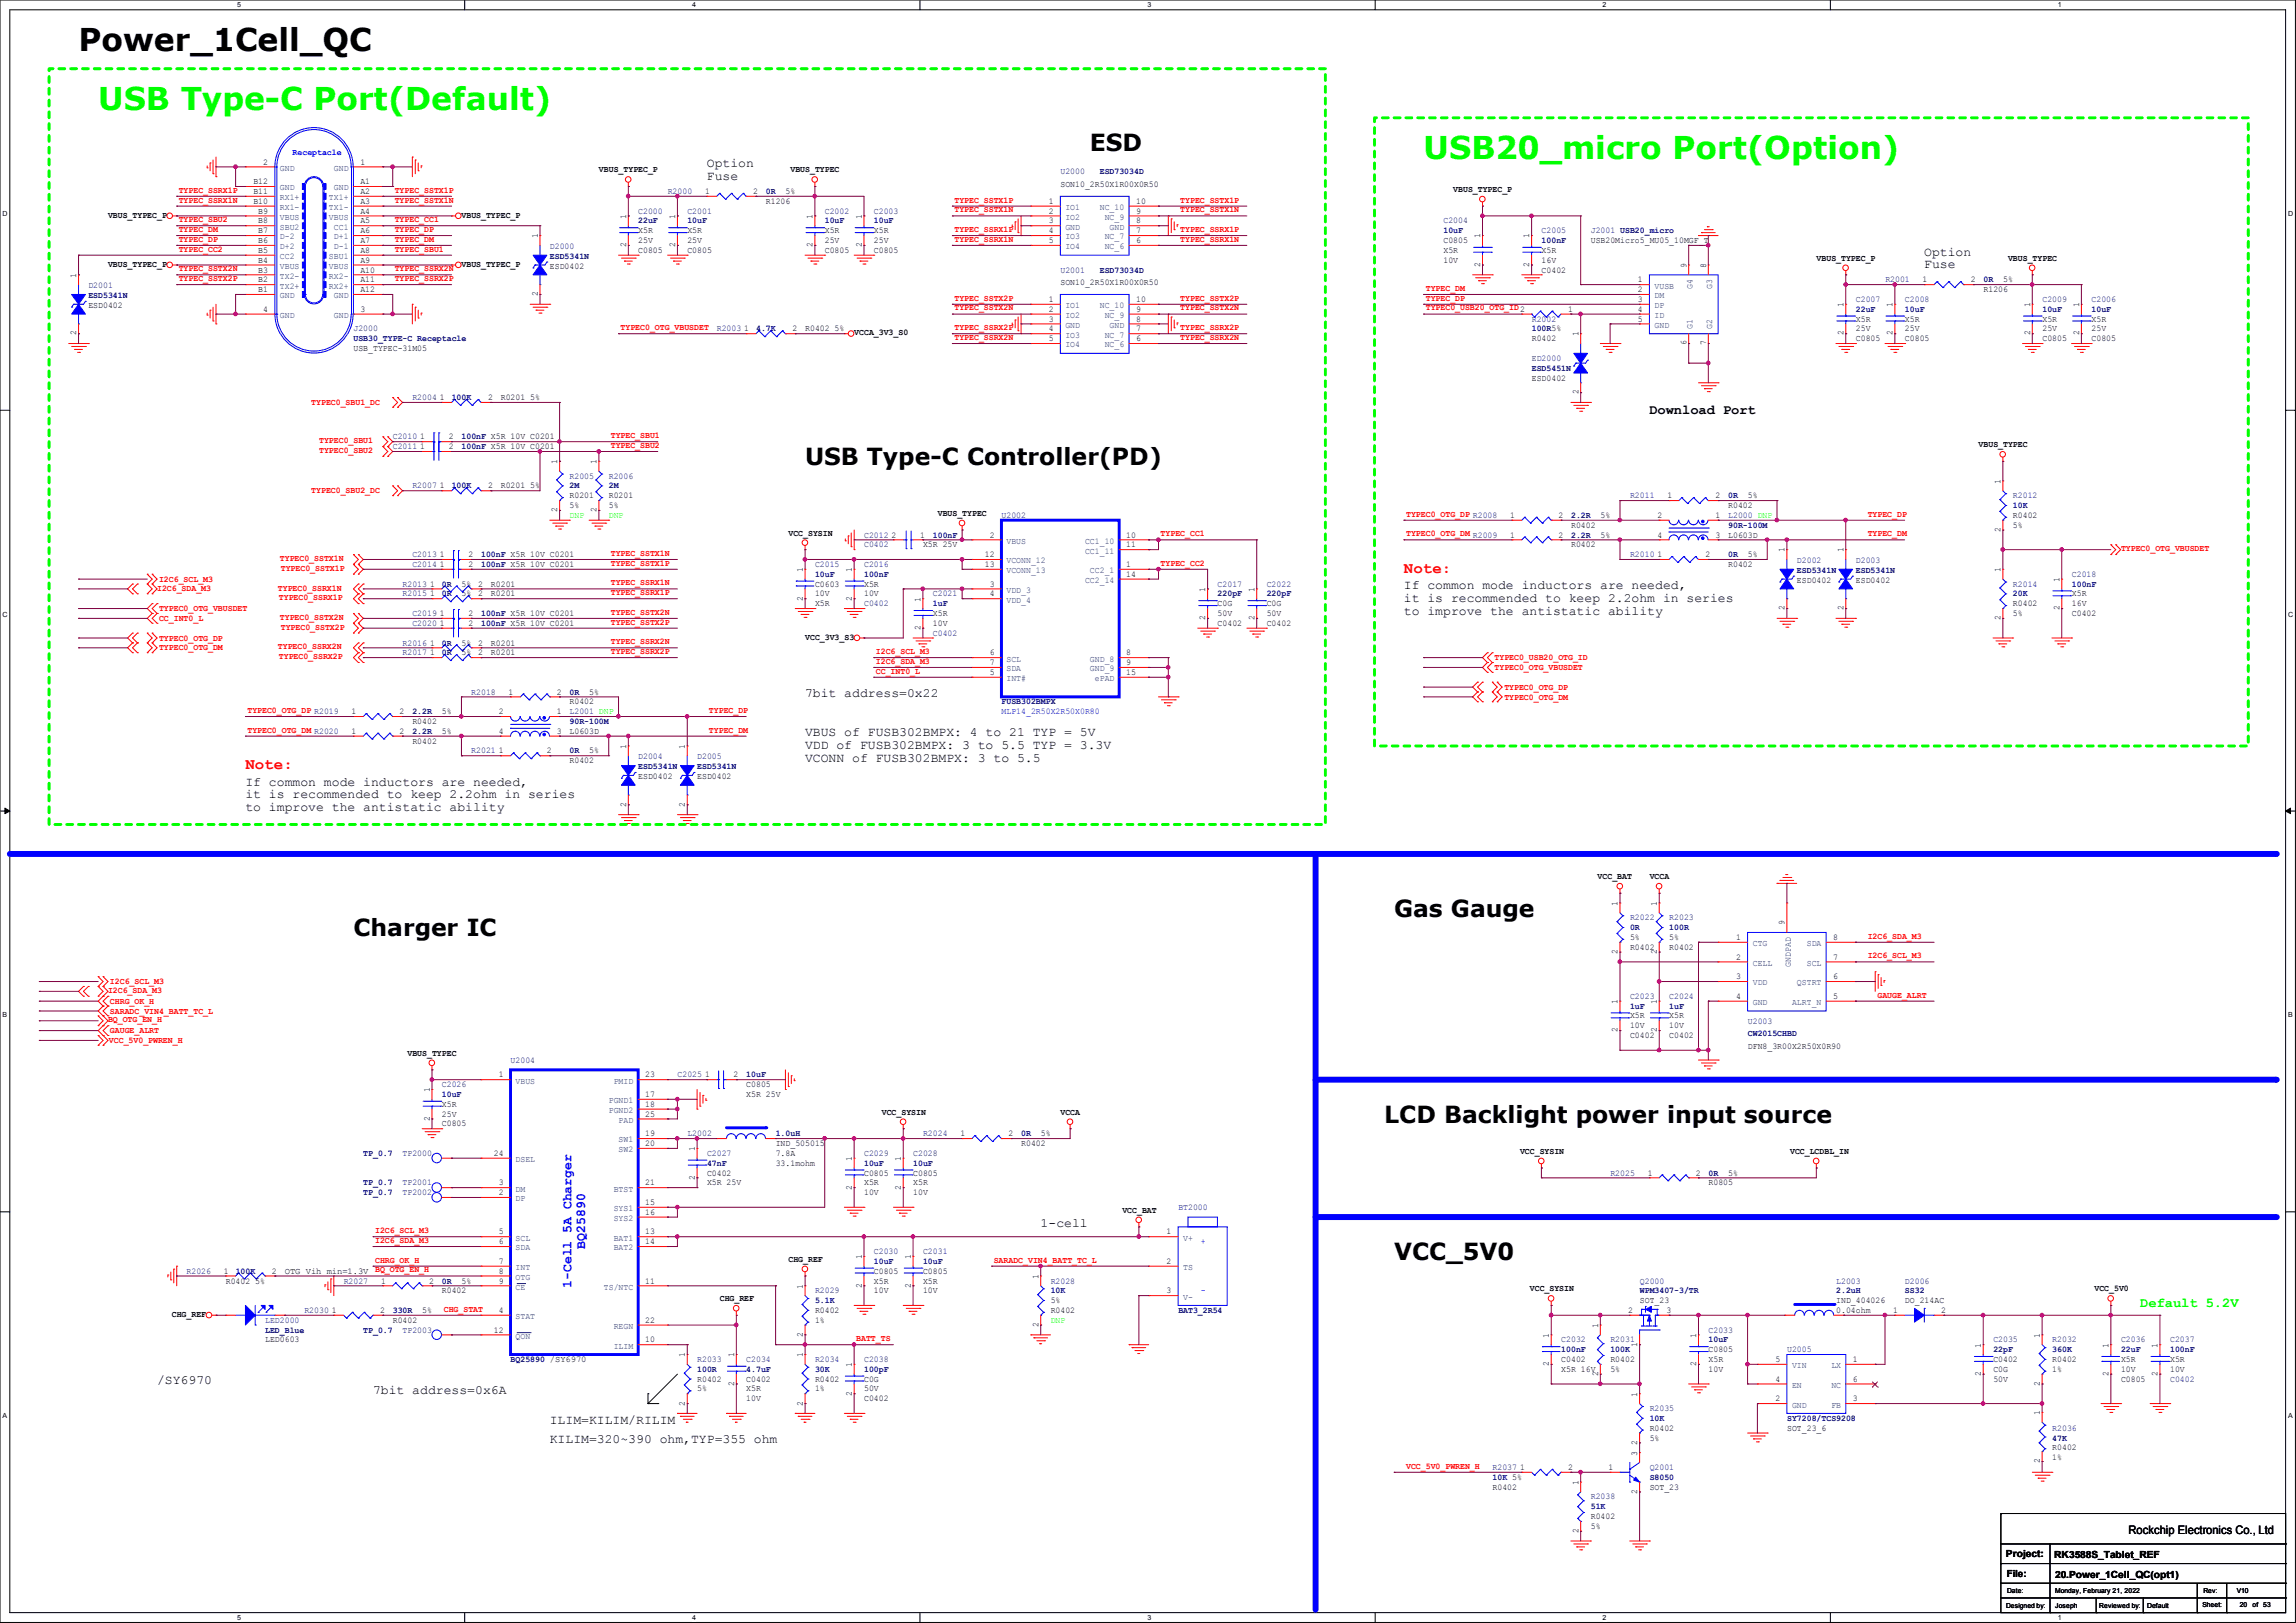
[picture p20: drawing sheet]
<svg xmlns="http://www.w3.org/2000/svg" width="297mm" height="210mm" viewBox="0 0 297 210" stroke-linecap="round" stroke-linejoin="round" font-family="sans-serif">
<defs><g id="words">
<text font-size="4.1" x="10.2" y="6.6">Power_1Cell_QC</text>
<g font-size="4.1" fill="#0f0">
<text x="12.7" y="14.2">USB Type-C Port(Default)</text>
<text x="184.1" y="20.6">USB20_micro Port(Option)</text>
</g>
<g font-size="3">
<text x="141" y="19.6">ESD</text>
<text x="104.1" y="60.2">USB Type-C Controller(PD)</text>
<text x="180.3" y="118.6">Gas Gauge</text>
<text x="45.7" y="121.2">Charger IC</text>
<text x="179.1" y="145.3">LCD Backlight power input source</text>
<text x="180.3" y="163.1">VCC_5V0</text>
</g>
<g font-size="2" fill="#f00">
<text x="181.6" y="74.1">Note:</text>
<text x="31.7" y="99.5">Note:</text>
</g>
<text font-size="1.8" x="213.4" y="53.6">Download Port</text>
<g font-size="1.8" fill="#00f">
<text x="75.7" y="161.5" transform="rotate(-90 75.7 161.5)">BQ25890</text>
<text x="73.9" y="166.6" transform="rotate(-90 73.9 166.6)">1-Cell 5A Charger</text>
</g>
<text font-size="1.8" fill="#0f0" x="276.9" y="169.2">Default 5.2V</text>
<g font-size="1.7">
<text x="91.4" y="21.6">Option</text>
<text x="91.4" y="23.3">Fuse</text>
<text x="248.9" y="33.1">Option</text>
<text x="248.9" y="34.7">Fuse</text>
<text x="181.6" y="76.2">If common mode inductors are needed,</text>
<text x="181.6" y="77.9">it is recommended to keep 2.2ohm in series</text>
<text x="181.6" y="79.5">to improve the antistatic ability</text>
<text x="104.1" y="95.3">VBUS of FUSB302BMPX: 4 to 21 TYP = 5V</text>
<text x="104.1" y="90.2">7bit address=0x22</text>
<text x="31.7" y="101.6">If common mode inductors are needed,</text>
<text x="104.1" y="96.9">VDD of FUSB302BMPX: 3 to 5.5 TYP = 3.3V</text>
<text x="104.1" y="98.6">VCONN of FUSB302BMPX: 3 to 5.5</text>
<text x="31.7" y="103.3">it is recommended to keep 2.2ohm in series</text>
<text x="31.7" y="104.9">to improve the antistatic ability</text>
<text x="134.6" y="158.8">1-cell</text>
<text x="20.3" y="179.1">/SY6970</text>
<text x="48.3" y="180.4">7bit address=0x6A</text>
<text x="71.1" y="184.2">ILIM=KILIM/RILIM</text>
<text x="71.1" y="186.7">KILIM=320~390 ohm,TYP=355 ohm</text>
</g>
<text font-size="1.5" x="275.3" y="198.5">Rockchip Electronics Co., Ltd</text>
<g font-size="1.3">
<text x="259.5" y="201.5">Project:</text>
<text x="265.7" y="201.6">RK3588S_Tablet_REF</text>
<text x="259.6" y="204">File:</text>
<text x="265.8" y="204.1">20.Power_1Cell_QC(opt1)</text>
</g>
<g font-size="1.1">
<text x="32.8" y="23.8">B12</text>
<text x="34" y="21.3">2</text>
<text x="46.6" y="21.3">1</text>
<text x="46.6" y="23.8">A1</text>
<text x="77.5" y="22.3">VBUS_TYPEC_P</text>
<text x="102.3" y="22.3">VBUS_TYPEC</text>
<text x="14" y="28.2">VBUS_TYPEC_P</text>
<text x="32.8" y="25.1">B11</text>
<text x="32.8" y="26.4">B10</text>
<text x="33.4" y="27.6">B9</text>
<text x="33.4" y="28.9">B8</text>
<text x="46.6" y="25.1">A2</text>
<text x="46.6" y="26.4">A3</text>
<text x="46.6" y="27.6">A4</text>
<text x="46.6" y="28.9">A5</text>
<text x="59.7" y="28.2">VBUS_TYPEC_P</text>
<text x="81" y="28.3" transform="rotate(-90 81 28.3)">1</text>
<text x="87.3" y="28.3" transform="rotate(-90 87.3 28.3)">1</text>
<text x="91.2" y="25.1">1</text>
<text x="97.4" y="25.1">2</text>
<text x="99.1" y="26.4">R1206</text>
<text x="101.6" y="25.1">5%</text>
<text x="105.1" y="28.3" transform="rotate(-90 105.1 28.3)">1</text>
<text x="111.5" y="28.3" transform="rotate(-90 111.5 28.3)">1</text>
<text x="135.7" y="26.4">1</text>
<text x="135.7" y="27.6">2</text>
<text x="135.7" y="28.9">3</text>
<text x="137.2" y="24.2">SON10_2R50X1R00X0R50</text>
<text x="147" y="26.4">10</text>
<text x="147" y="27.6">9</text>
<text x="147" y="28.9">8</text>
<text x="188" y="24.9">VBUS_TYPEC_P</text>
<text x="9.9" y="35.9" transform="rotate(-90 9.9 35.9)">1</text>
<text x="14" y="34.5">VBUS_TYPEC_P</text>
<text x="33.4" y="30.2">B7</text>
<text x="33.4" y="31.5">B6</text>
<text x="33.4" y="32.7">B5</text>
<text x="33.4" y="34">B4</text>
<text x="33.4" y="35.3">B3</text>
<text x="46.6" y="30.2">A6</text>
<text x="46.6" y="31.5">A7</text>
<text x="46.6" y="32.7">A8</text>
<text x="46.6" y="34">A9</text>
<text x="46.6" y="35.3">A10</text>
<text x="59.7" y="34.5">VBUS_TYPEC_P</text>
<text x="69.6" y="30.8" transform="rotate(-90 69.6 30.8)">1</text>
<text x="71.1" y="34.8">ESD0402</text>
<text x="81" y="32" transform="rotate(-90 81 32)">2</text>
<text x="82.6" y="32.7">C0805</text>
<text x="82.6" y="30.2">X5R</text>
<text x="82.6" y="31.5">25V</text>
<text x="87.3" y="32" transform="rotate(-90 87.3 32)">2</text>
<text x="88.9" y="32.7">C0805</text>
<text x="88.9" y="30.2">X5R</text>
<text x="88.9" y="31.5">25V</text>
<text x="105.1" y="32" transform="rotate(-90 105.1 32)">2</text>
<text x="106.7" y="32.7">C0805</text>
<text x="106.7" y="30.2">X5R</text>
<text x="106.7" y="31.5">25V</text>
<text x="111.5" y="32" transform="rotate(-90 111.5 32)">2</text>
<text x="113" y="32.7">C0805</text>
<text x="113" y="30.2">X5R</text>
<text x="113" y="31.5">25V</text>
<text x="135.7" y="30.2">4</text>
<text x="135.7" y="31.5">5</text>
<text x="147" y="30.2">7</text>
<text x="147" y="31.5">6</text>
<text x="186.7" y="31.5">C0805</text>
<text x="186.7" y="32.7">X5R</text>
<text x="186.7" y="34">10V</text>
<text x="191.5" y="34.5" transform="rotate(-90 191.5 34.5)">2</text>
<text x="191.5" y="30.8" transform="rotate(-90 191.5 30.8)">1</text>
<text x="197.8" y="34.5" transform="rotate(-90 197.8 34.5)">2</text>
<text x="197.8" y="30.8" transform="rotate(-90 197.8 30.8)">1</text>
<text x="199.4" y="35.3">C0402</text>
<text x="199.4" y="32.7">X5R</text>
<text x="199.4" y="34">16V</text>
<text x="205.8" y="31.5">USB20Micro5_MU05_10MGF_T</text>
<text x="218.1" y="34.6" transform="rotate(-90 218.1 34.6)">9</text>
<text x="220.7" y="34.6" transform="rotate(-90 220.7 34.6)">8</text>
<text x="235" y="33.7">VBUS_TYPEC_P</text>
<text x="259.8" y="33.7">VBUS_TYPEC</text>
<text x="11.4" y="39.8">ESD0402</text>
<text x="33.4" y="36.5">B2</text>
<text x="33.4" y="37.8">B1</text>
<text x="34" y="40.3">4</text>
<text x="46.6" y="40.3">3</text>
<text x="46.6" y="36.5">A11</text>
<text x="46.6" y="37.8">A12</text>
<text x="69.6" y="38.3" transform="rotate(-90 69.6 38.3)">2</text>
<text x="135.7" y="39.1">1</text>
<text x="135.7" y="40.3">2</text>
<text x="135.7" y="41.6">3</text>
<text x="137.2" y="36.9">SON10_2R50X1R00X0R50</text>
<text x="147" y="39.1">10</text>
<text x="147" y="40.3">9</text>
<text x="147" y="41.6">8</text>
<text x="202.9" y="40.3">1</text>
<text x="211.9" y="36.5">1</text>
<text x="211.9" y="37.8">2</text>
<text x="211.9" y="39.1">3</text>
<text x="211.9" y="40.3">4</text>
<text x="211.9" y="41.6">5</text>
<text x="238.5" y="39.7" transform="rotate(-90 238.5 39.7)">1</text>
<text x="240.1" y="41.6">X5R</text>
<text x="244.8" y="39.7" transform="rotate(-90 244.8 39.7)">1</text>
<text x="246.4" y="41.6">X5R</text>
<text x="248.7" y="36.5">1</text>
<text x="254.9" y="36.5">2</text>
<text x="256.6" y="37.8">R1206</text>
<text x="259.1" y="36.5">5%</text>
<text x="262.6" y="39.7" transform="rotate(-90 262.6 39.7)">1</text>
<text x="264.2" y="41.6">X5R</text>
<text x="268.9" y="39.7" transform="rotate(-90 268.9 39.7)">1</text>
<text x="270.6" y="41.6">X5R</text>
<text x="9.9" y="43.4" transform="rotate(-90 9.9 43.4)">2</text>
<text x="45.7" y="45.4">USB_TYPEC-31M05</text>
<text x="96.3" y="42.9">1</text>
<text x="102.5" y="42.9">2</text>
<text x="104.2" y="42.9">R0402</text>
<text x="108" y="42.9">5%</text>
<text x="110.5" y="43.4">VCCA_3V3_S0</text>
<text x="135.7" y="42.9">4</text>
<text x="135.7" y="44.2">5</text>
<text x="147" y="42.9">7</text>
<text x="147" y="44.2">6</text>
<text x="198.2" y="44.2">R0402</text>
<text x="204.2" y="43.5" transform="rotate(-90 204.2 43.5)">1</text>
<text x="218.1" y="44.7" transform="rotate(-90 218.1 44.7)">6</text>
<text x="220.7" y="44.7" transform="rotate(-90 220.7 44.7)">7</text>
<text x="238.5" y="43.4" transform="rotate(-90 238.5 43.4)">2</text>
<text x="240.1" y="44.2">C0805</text>
<text x="240.1" y="42.9">25V</text>
<text x="244.8" y="43.4" transform="rotate(-90 244.8 43.4)">2</text>
<text x="246.4" y="44.2">C0805</text>
<text x="246.4" y="42.9">25V</text>
<text x="262.6" y="43.4" transform="rotate(-90 262.6 43.4)">2</text>
<text x="264.2" y="44.2">C0805</text>
<text x="264.2" y="42.9">25V</text>
<text x="268.9" y="43.4" transform="rotate(-90 268.9 43.4)">2</text>
<text x="270.6" y="44.2">C0805</text>
<text x="270.6" y="42.9">25V</text>
<text x="56.9" y="51.8">1</text>
<text x="63.1" y="51.8">2</text>
<text x="64.8" y="51.8">R0201</text>
<text x="68.6" y="51.8">5%</text>
<text x="198.2" y="49.2">ESD0402</text>
<text x="204.2" y="51" transform="rotate(-90 204.2 51)">2</text>
<text x="54.4" y="58.1">1</text>
<text x="54.4" y="56.9">1</text>
<text x="58" y="58.1">2</text>
<text x="58" y="56.9">2</text>
<text x="255.9" y="57.9">VBUS_TYPEC</text>
<text x="56.9" y="63.2">1</text>
<text x="63.1" y="63.2">2</text>
<text x="64.8" y="63.2">R0201</text>
<text x="68.6" y="63.2">5%</text>
<text x="72.1" y="60" transform="rotate(-90 72.1 60)">1</text>
<text x="73.7" y="64.5">R0201</text>
<text x="73.7" y="65.7">5%</text>
<text x="77.2" y="60" transform="rotate(-90 77.2 60)">1</text>
<text x="78.8" y="64.5">R0201</text>
<text x="78.8" y="65.7">5%</text>
<text x="215.7" y="64.5">1</text>
<text x="221.9" y="64.5">2</text>
<text x="223.6" y="65.7">R0402</text>
<text x="226.1" y="64.5">5%</text>
<text x="258.8" y="62.6" transform="rotate(-90 258.8 62.6)">1</text>
<text x="72.1" y="66.3" transform="rotate(-90 72.1 66.3)">2</text>
<text x="77.2" y="66.3" transform="rotate(-90 77.2 66.3)">2</text>
<text x="102" y="69.3">VCC_SYSIN</text>
<text x="115.3" y="69.6">2</text>
<text x="119" y="69.6">1</text>
<text x="119.4" y="70.8">X5R 25V</text>
<text x="121.3" y="66.8">VBUS_TYPEC</text>
<text x="128" y="69.6">2</text>
<text x="145.7" y="69.6">10</text>
<text x="145.7" y="70.8">11</text>
<text x="195.4" y="69.6">1</text>
<text x="195.4" y="67">1</text>
<text x="201.6" y="69.6">2</text>
<text x="201.6" y="67">2</text>
<text x="203.2" y="70.8">R0402</text>
<text x="203.2" y="68.3">R0402</text>
<text x="207" y="69.6">5%</text>
<text x="207" y="67">5%</text>
<text x="214.4" y="67">2</text>
<text x="214.4" y="69.6">4</text>
<text x="221.9" y="67">1</text>
<text x="221.9" y="69.6">3</text>
<text x="223.6" y="69.6">L0603D</text>
<text x="230.8" y="71.5" transform="rotate(-90 230.8 71.5)">1</text>
<text x="238.5" y="71.5" transform="rotate(-90 238.5 71.5)">1</text>
<text x="258.8" y="68.8" transform="rotate(-90 258.8 68.8)">2</text>
<text x="260.4" y="67">R0402</text>
<text x="260.4" y="68.3">5%</text>
<text x="55.6" y="77.2">1</text>
<text x="55.6" y="75.9">1</text>
<text x="56.9" y="73.4">1</text>
<text x="56.9" y="72.1">1</text>
<text x="59.7" y="77.2">5%</text>
<text x="59.7" y="75.9">5%</text>
<text x="60.6" y="73.4">2</text>
<text x="60.6" y="72.1">2</text>
<text x="61.9" y="77.2">2</text>
<text x="61.9" y="75.9">2</text>
<text x="63.5" y="77.2">R0201</text>
<text x="63.5" y="75.9">R0201</text>
<text x="103.8" y="77.7" transform="rotate(-90 103.8 77.7)">2</text>
<text x="103.8" y="74" transform="rotate(-90 103.8 74)">1</text>
<text x="105.4" y="75.9">C0603</text>
<text x="105.4" y="77.2">10V</text>
<text x="110.2" y="77.7" transform="rotate(-90 110.2 77.7)">2</text>
<text x="110.2" y="74" transform="rotate(-90 110.2 74)">1</text>
<text x="111.8" y="75.9">X5R</text>
<text x="111.8" y="77.2">10V</text>
<text x="119.1" y="77.8" transform="rotate(-90 119.1 77.8)">1</text>
<text x="127.4" y="72.1">12</text>
<text x="127.4" y="73.4">13</text>
<text x="128" y="75.9">3</text>
<text x="128" y="77.2">4</text>
<text x="145.7" y="73.4">1</text>
<text x="145.7" y="74.6">14</text>
<text x="155.9" y="76.6" transform="rotate(-90 155.9 76.6)">1</text>
<text x="162.3" y="76.6" transform="rotate(-90 162.3 76.6)">1</text>
<text x="214.4" y="72.1">1</text>
<text x="220.6" y="72.1">2</text>
<text x="223.6" y="73.4">R0402</text>
<text x="226.1" y="72.1">5%</text>
<text x="232.4" y="75.4">ESD0402</text>
<text x="240.1" y="75.4">ESD0402</text>
<text x="258.8" y="74" transform="rotate(-90 258.8 74)">1</text>
<text x="266.4" y="75.3" transform="rotate(-90 266.4 75.3)">1</text>
<text x="268" y="77.2">X5R</text>
<text x="55.6" y="83.5">1</text>
<text x="56.9" y="81">1</text>
<text x="56.9" y="79.7">1</text>
<text x="59.7" y="83.5">5%</text>
<text x="60.6" y="81">2</text>
<text x="60.6" y="79.7">2</text>
<text x="61.9" y="83.5">2</text>
<text x="63.5" y="83.5">R0201</text>
<text x="104.2" y="82.8">VCC_3V3_S3</text>
<text x="105.4" y="78.4">X5R</text>
<text x="119.1" y="81.5" transform="rotate(-90 119.1 81.5)">2</text>
<text x="120.7" y="79.7">X5R</text>
<text x="120.7" y="81">10V</text>
<text x="155.9" y="80.2" transform="rotate(-90 155.9 80.2)">2</text>
<text x="157.5" y="81">C0402</text>
<text x="157.5" y="78.4">C0G</text>
<text x="157.5" y="79.7">50V</text>
<text x="162.3" y="80.2" transform="rotate(-90 162.3 80.2)">2</text>
<text x="163.9" y="81">C0402</text>
<text x="163.9" y="78.4">C0G</text>
<text x="163.9" y="79.7">50V</text>
<text x="230.8" y="79" transform="rotate(-90 230.8 79)">2</text>
<text x="238.5" y="79" transform="rotate(-90 238.5 79)">2</text>
<text x="258.8" y="80.2" transform="rotate(-90 258.8 80.2)">2</text>
<text x="260.4" y="78.4">R0402</text>
<text x="260.4" y="79.7">5%</text>
<text x="266.4" y="79" transform="rotate(-90 266.4 79)">2</text>
<text x="268" y="79.7">C0402</text>
<text x="268" y="78.4">16V</text>
<text x="55.6" y="84.8">1</text>
<text x="59.7" y="84.8">5%</text>
<text x="61.9" y="84.8">2</text>
<text x="63.5" y="84.8">R0201</text>
<text x="65.8" y="89.9">1</text>
<text x="72" y="89.9">2</text>
<text x="76.2" y="89.9">5%</text>
<text x="128" y="87.3">5</text>
<text x="128" y="84.8">6</text>
<text x="128" y="86.1">7</text>
<text x="145.7" y="84.8">8</text>
<text x="145.7" y="86.1">9</text>
<text x="145.7" y="87.3">15</text>
<text x="45.5" y="92.4">1</text>
<text x="45.5" y="95">1</text>
<text x="51.7" y="92.4">2</text>
<text x="51.7" y="95">2</text>
<text x="53.3" y="93.7">R0402</text>
<text x="57.2" y="92.4">5%</text>
<text x="57.2" y="95">5%</text>
<text x="64.5" y="92.4">2</text>
<text x="64.5" y="95">4</text>
<text x="72" y="92.4">1</text>
<text x="72" y="95">3</text>
<text x="73.7" y="95">L0603D</text>
<text x="73.7" y="91.1">R0402</text>
<text x="53.3" y="96.2">R0402</text>
<text x="64.5" y="97.5">1</text>
<text x="70.8" y="97.5">2</text>
<text x="73.7" y="98.8">R0402</text>
<text x="76.2" y="97.5">5%</text>
<text x="81" y="96.9" transform="rotate(-90 81 96.9)">1</text>
<text x="82.6" y="100.8">ESD0402</text>
<text x="88.6" y="96.9" transform="rotate(-90 88.6 96.9)">1</text>
<text x="90.2" y="100.8">ESD0402</text>
<text x="81" y="104.4" transform="rotate(-90 81 104.4)">2</text>
<text x="88.6" y="104.4" transform="rotate(-90 88.6 104.4)">2</text>
<text x="206.7" y="113.7">VCC_BAT</text>
<text x="213.4" y="113.7">VCCA</text>
<text x="209.3" y="117.2" transform="rotate(-90 209.3 117.2)">1</text>
<text x="214.3" y="117.2" transform="rotate(-90 214.3 117.2)">1</text>
<text x="230.8" y="119.7" transform="rotate(-90 230.8 119.7)">9</text>
<text x="209.3" y="123.4" transform="rotate(-90 209.3 123.4)">2</text>
<text x="210.9" y="122.9">R0402</text>
<text x="210.9" y="121.6">5%</text>
<text x="214.3" y="123.4" transform="rotate(-90 214.3 123.4)">2</text>
<text x="215.9" y="122.9">R0402</text>
<text x="215.9" y="121.6">5%</text>
<text x="224.6" y="121.6">1</text>
<text x="224.6" y="124.2">2</text>
<text x="237.1" y="124.2">7</text>
<text x="237.1" y="121.6">8</text>
<text x="209.3" y="129.9" transform="rotate(-90 209.3 129.9)">1</text>
<text x="210.9" y="131.8">X5R</text>
<text x="214.3" y="129.9" transform="rotate(-90 214.3 129.9)">1</text>
<text x="215.9" y="131.8">X5R</text>
<text x="224.6" y="126.7">3</text>
<text x="224.6" y="129.2">4</text>
<text x="237.1" y="129.2">5</text>
<text x="237.1" y="126.7">6</text>
<text x="52.7" y="136.6">VBUS_TYPEC</text>
<text x="209.3" y="133.6" transform="rotate(-90 209.3 133.6)">2</text>
<text x="210.9" y="134.3">C0402</text>
<text x="210.9" y="133.1">10V</text>
<text x="214.3" y="133.6" transform="rotate(-90 214.3 133.6)">2</text>
<text x="215.9" y="134.3">C0402</text>
<text x="215.9" y="133.1">10V</text>
<text x="226.1" y="135.7">DFN8_3R00X2R50X0R90</text>
<text x="55.6" y="141.3" transform="rotate(-90 55.6 141.3)">1</text>
<text x="57.2" y="143.2">X5R</text>
<text x="64.5" y="139.4">1</text>
<text x="83.5" y="141.9">17</text>
<text x="83.5" y="143.2">18</text>
<text x="83.5" y="139.4">23</text>
<text x="91.2" y="139.4">1</text>
<text x="94.9" y="139.4">2</text>
<text x="96.5" y="140.7">C0805</text>
<text x="96.5" y="141.9">X5R 25V</text>
<text x="55.6" y="145" transform="rotate(-90 55.6 145)">2</text>
<text x="57.2" y="145.8">C0805</text>
<text x="57.2" y="144.5">25V</text>
<text x="63.9" y="149.6">24</text>
<text x="83.5" y="147">19</text>
<text x="83.5" y="148.3">20</text>
<text x="83.5" y="144.5">25</text>
<text x="89.9" y="149" transform="rotate(-90 89.9 149)">1</text>
<text x="100.3" y="148.3">IND_505015</text>
<text x="100.3" y="149.6">7.8A</text>
<text x="114.1" y="144.2">VCC_SYSIN</text>
<text x="124.2" y="147">1</text>
<text x="130.5" y="147">2</text>
<text x="132.1" y="148.3">R0402</text>
<text x="134.6" y="147">5%</text>
<text x="137.2" y="144.2">VCCA</text>
<text x="196.6" y="149.3">VCC_SYSIN</text>
<text x="231.6" y="149.3">VCC_LCDBL_IN</text>
<text x="64.5" y="154.6">2</text>
<text x="64.5" y="153.4">3</text>
<text x="83.5" y="155.9">15</text>
<text x="83.5" y="153.4">21</text>
<text x="89.9" y="152.6" transform="rotate(-90 89.9 152.6)">2</text>
<text x="91.5" y="152.1">C0402</text>
<text x="91.5" y="153.4">X5R 25V</text>
<text x="100.3" y="150.8">33.1mohm</text>
<text x="110.2" y="153.9" transform="rotate(-90 110.2 153.9)">2</text>
<text x="110.2" y="150.2" transform="rotate(-90 110.2 150.2)">1</text>
<text x="111.8" y="152.1">C0805</text>
<text x="111.8" y="153.4">X5R</text>
<text x="111.8" y="154.6">10V</text>
<text x="116.5" y="153.9" transform="rotate(-90 116.5 153.9)">2</text>
<text x="116.5" y="150.2" transform="rotate(-90 116.5 150.2)">1</text>
<text x="118.1" y="152.1">C0805</text>
<text x="118.1" y="153.4">X5R</text>
<text x="118.1" y="154.6">10V</text>
<text x="213.1" y="152.1">1</text>
<text x="219.4" y="152.1">2</text>
<text x="221" y="153.4">R0805</text>
<text x="223.6" y="152.1">5%</text>
<text x="64.5" y="159.7">5</text>
<text x="64.5" y="161">6</text>
<text x="83.5" y="159.7">13</text>
<text x="83.5" y="161">14</text>
<text x="83.5" y="157.2">16</text>
<text x="145.2" y="156.9">VCC_BAT</text>
<text x="150.9" y="159.7">1</text>
<text x="29" y="164.8">1</text>
<text x="29.2" y="166.1">R0402</text>
<text x="33" y="166.1">5%</text>
<text x="35.2" y="164.8">2</text>
<text x="36.8" y="164.8">OTG Vih min=1.3V</text>
<text x="49.3" y="166.1">1</text>
<text x="55.5" y="166.1">2</text>
<text x="57.2" y="167.3">R0402</text>
<text x="59.7" y="166.1">5%</text>
<text x="64.5" y="163.5">7</text>
<text x="64.5" y="164.8">8</text>
<text x="64.5" y="166.1">9</text>
<text x="83.5" y="166.1">11</text>
<text x="102" y="163.3">CHG_REF</text>
<text x="103.8" y="166.7" transform="rotate(-90 103.8 166.7)">1</text>
<text x="111.5" y="166.6" transform="rotate(-90 111.5 166.6)">2</text>
<text x="111.5" y="162.9" transform="rotate(-90 111.5 162.9)">1</text>
<text x="113" y="164.8">C0805</text>
<text x="113" y="166.1">X5R</text>
<text x="113" y="167.3">10V</text>
<text x="117.8" y="166.6" transform="rotate(-90 117.8 166.6)">2</text>
<text x="117.8" y="162.9" transform="rotate(-90 117.8 162.9)">1</text>
<text x="119.4" y="164.8">C0805</text>
<text x="119.4" y="166.1">X5R</text>
<text x="119.4" y="167.3">10V</text>
<text x="134.3" y="165.5" transform="rotate(-90 134.3 165.5)">1</text>
<text x="150.9" y="167.3">3</text>
<text x="150.9" y="163.5">2</text>
<text x="197.9" y="167.1">VCC_SYSIN</text>
<text x="270.9" y="167.1">VCC_5V0</text>
<text x="22.2" y="170.4">CHG_REF</text>
<text x="34.3" y="173.7">LED0603</text>
<text x="42.9" y="169.9">1</text>
<text x="49.2" y="169.9">2</text>
<text x="50.8" y="171.2">R0402</text>
<text x="54.6" y="169.9">5%</text>
<text x="63.9" y="172.4">12</text>
<text x="64.5" y="169.9">4</text>
<text x="83.5" y="173.7">10</text>
<text x="83.5" y="171.2">22</text>
<text x="93.1" y="168.4">CHG_REF</text>
<text x="103.8" y="173" transform="rotate(-90 103.8 173)">2</text>
<text x="105.4" y="169.9">R0402</text>
<text x="105.4" y="171.2">1%</text>
<text x="134.3" y="171.7" transform="rotate(-90 134.3 171.7)">2</text>
<text x="135.9" y="169.9">R0402</text>
<text x="135.9" y="168.6">5%</text>
<text x="200.4" y="173.1" transform="rotate(-90 200.4 173.1)">1</text>
<text x="206.7" y="171.8" transform="rotate(-90 206.7 171.8)">1</text>
<text x="210.6" y="169.9">2</text>
<text x="212.1" y="168.6">SOT_23</text>
<text x="215.6" y="169.9">3</text>
<text x="219.4" y="173.1" transform="rotate(-90 219.4 173.1)">1</text>
<text x="237.5" y="168.6">IND_404026</text>
<text x="237.5" y="169.9">0.04ohm</text>
<text x="244.9" y="169.9">1</text>
<text x="246.4" y="168.6">DO_214AC</text>
<text x="251.1" y="169.9">2</text>
<text x="263.9" y="173.1" transform="rotate(-90 263.9 173.1)">1</text>
<text x="88.6" y="175.6" transform="rotate(-90 88.6 175.6)">1</text>
<text x="90.2" y="178.8">R0402</text>
<text x="95" y="179.3" transform="rotate(-90 95 179.3)">2</text>
<text x="95" y="175.6" transform="rotate(-90 95 175.6)">1</text>
<text x="96.5" y="178.8">C0402</text>
<text x="103.8" y="175.6" transform="rotate(-90 103.8 175.6)">1</text>
<text x="105.4" y="178.8">R0402</text>
<text x="110.2" y="176.9" transform="rotate(-90 110.2 176.9)">1</text>
<text x="111.8" y="178.8">C0G</text>
<text x="200.4" y="176.8" transform="rotate(-90 200.4 176.8)">2</text>
<text x="202" y="176.2">C0402</text>
<text x="202" y="177.5">X5R 16V</text>
<text x="206.7" y="178" transform="rotate(-90 206.7 178)">2</text>
<text x="208.3" y="176.2">R0402</text>
<text x="208.3" y="177.5">5%</text>
<text x="211.8" y="174.2" transform="rotate(-90 211.8 174.2)">1</text>
<text x="219.4" y="176.8" transform="rotate(-90 219.4 176.8)">2</text>
<text x="221" y="175">C0805</text>
<text x="221" y="176.2">X5R</text>
<text x="221" y="177.5">10V</text>
<text x="229.7" y="178.8">4</text>
<text x="229.7" y="176.2">5</text>
<text x="239.7" y="176.2">1</text>
<text x="239.7" y="178.8">6</text>
<text x="256.2" y="178" transform="rotate(-90 256.2 178)">2</text>
<text x="256.2" y="174.4" transform="rotate(-90 256.2 174.4)">1</text>
<text x="257.9" y="176.2">C0402</text>
<text x="257.9" y="177.5">C0G</text>
<text x="257.9" y="178.8">50V</text>
<text x="263.9" y="179.3" transform="rotate(-90 263.9 179.3)">2</text>
<text x="265.5" y="176.2">R0402</text>
<text x="265.5" y="177.5">1%</text>
<text x="272.8" y="178" transform="rotate(-90 272.8 178)">2</text>
<text x="272.8" y="174.4" transform="rotate(-90 272.8 174.4)">1</text>
<text x="274.4" y="178.8">C0805</text>
<text x="274.4" y="176.2">X5R</text>
<text x="274.4" y="177.5">10V</text>
<text x="279.1" y="178" transform="rotate(-90 279.1 178)">2</text>
<text x="279.1" y="174.4" transform="rotate(-90 279.1 174.4)">1</text>
<text x="280.7" y="176.2">X5R</text>
<text x="280.7" y="177.5">10V</text>
<text x="88.6" y="181.9" transform="rotate(-90 88.6 181.9)">2</text>
<text x="90.2" y="180">5%</text>
<text x="96.5" y="180">X5R</text>
<text x="96.5" y="181.3">10V</text>
<text x="103.8" y="181.9" transform="rotate(-90 103.8 181.9)">2</text>
<text x="105.4" y="180">1%</text>
<text x="110.2" y="180.6" transform="rotate(-90 110.2 180.6)">2</text>
<text x="111.8" y="181.3">C0402</text>
<text x="111.8" y="180">50V</text>
<text x="211.8" y="180.7" transform="rotate(-90 211.8 180.7)">1</text>
<text x="213.4" y="185.1">R0402</text>
<text x="229.7" y="181.3">2</text>
<text x="231.2" y="185.1">SOT_23_6</text>
<text x="239.7" y="181.3">3</text>
<text x="263.9" y="183.1" transform="rotate(-90 263.9 183.1)">1</text>
<text x="196.6" y="190.2">1</text>
<text x="202.9" y="190.2">2</text>
<text x="208.1" y="190.2">1</text>
<text x="211.8" y="188.3" transform="rotate(-90 211.8 188.3)">3</text>
<text x="211.8" y="186.9" transform="rotate(-90 211.8 186.9)">2</text>
<text x="213.4" y="186.4">5%</text>
<text x="263.9" y="189.4" transform="rotate(-90 263.9 189.4)">2</text>
<text x="265.5" y="187.7">R0402</text>
<text x="265.5" y="188.9">1%</text>
<text x="193.1" y="192.7">R0402</text>
<text x="204.2" y="192.1" transform="rotate(-90 204.2 192.1)">1</text>
<text x="205.8" y="196.6">R0402</text>
<text x="205.8" y="197.8">5%</text>
<text x="211.8" y="193.3" transform="rotate(-90 211.8 193.3)">2</text>
<text x="213.4" y="192.7">SOT_23</text>
<text x="204.2" y="198.4" transform="rotate(-90 204.2 198.4)">2</text>
</g>
<g font-size="1.1" fill="#004080">
<text x="36.2" y="22.1">GND</text>
<text x="43.2" y="22.1">GND</text>
<text x="36.2" y="24.6">GND</text>
<text x="36.2" y="25.9">RX1+</text>
<text x="36.2" y="27.2">RX1-</text>
<text x="36.2" y="28.4">VBUS</text>
<text x="36.2" y="29.7">SBU2</text>
<text x="42.6" y="25.9">TX1+</text>
<text x="42.6" y="27.2">TX1-</text>
<text x="42.6" y="28.4">VBUS</text>
<text x="43.2" y="24.6">GND</text>
<text x="43.2" y="29.7">CC1</text>
<text x="137.8" y="27.2">IO1</text>
<text x="137.8" y="28.4">IO2</text>
<text x="137.8" y="29.7">GND</text>
<text x="142.3" y="27.2">NC_10</text>
<text x="142.9" y="28.4">NC_9</text>
<text x="143.5" y="29.7">GND</text>
<text x="36.2" y="31">D-2</text>
<text x="36.2" y="32.3">D+2</text>
<text x="36.2" y="33.5">CC2</text>
<text x="36.2" y="34.8">VBUS</text>
<text x="42.6" y="33.5">SBU1</text>
<text x="42.6" y="34.8">VBUS</text>
<text x="43.2" y="31">D+1</text>
<text x="43.2" y="32.3">D-1</text>
<text x="137.8" y="31">IO3</text>
<text x="137.8" y="32.3">IO4</text>
<text x="142.9" y="31">NC_7</text>
<text x="142.9" y="32.3">NC_6</text>
<text x="36.2" y="41.1">GND</text>
<text x="36.2" y="36.1">TX2-</text>
<text x="36.2" y="37.3">TX2+</text>
<text x="36.2" y="38.6">GND</text>
<text x="42.6" y="36.1">RX2-</text>
<text x="42.6" y="37.3">RX2+</text>
<text x="43.2" y="41.1">GND</text>
<text x="43.2" y="38.6">GND</text>
<text x="137.8" y="39.9">IO1</text>
<text x="137.8" y="41.1">IO2</text>
<text x="142.3" y="39.9">NC_10</text>
<text x="142.9" y="41.1">NC_9</text>
<text x="214" y="37.3">VUSB</text>
<text x="214" y="38.6">DM</text>
<text x="214" y="39.9">DP</text>
<text x="214" y="41.1">ID</text>
<text x="218.9" y="37.4" transform="rotate(-90 218.9 37.4)">G4</text>
<text x="221.5" y="37.4" transform="rotate(-90 221.5 37.4)">G3</text>
<text x="137.8" y="43.7">IO3</text>
<text x="137.8" y="45">IO4</text>
<text x="137.8" y="42.4">GND</text>
<text x="142.9" y="43.7">NC_7</text>
<text x="142.9" y="45">NC_6</text>
<text x="143.5" y="42.4">GND</text>
<text x="214" y="42.4">GND</text>
<text x="218.9" y="42.5" transform="rotate(-90 218.9 42.5)">G1</text>
<text x="221.5" y="42.5" transform="rotate(-90 221.5 42.5)">G2</text>
<text x="130.2" y="70.4">VBUS</text>
<text x="140.4" y="70.4">CC1_10</text>
<text x="140.4" y="71.6">CC1_11</text>
<text x="130.2" y="76.7">VDD_3</text>
<text x="130.2" y="78">VDD_4</text>
<text x="130.2" y="72.9">VCONN_12</text>
<text x="130.2" y="74.2">VCONN_13</text>
<text x="140.4" y="75.4">CC2_14</text>
<text x="141" y="74.2">CC2_1</text>
<text x="130.2" y="88.1">INT#</text>
<text x="130.2" y="85.6">SCL</text>
<text x="130.2" y="86.9">SDA</text>
<text x="141" y="85.6">GND_8</text>
<text x="141" y="86.9">GND_9</text>
<text x="141.6" y="88.1">ePAD</text>
<text x="226.7" y="122.4">CTG</text>
<text x="226.7" y="125">CELL</text>
<text x="231.6" y="125.1" transform="rotate(-90 231.6 125.1)">GNDPAD</text>
<text x="233.7" y="125">SCL</text>
<text x="233.7" y="122.4">SDA</text>
<text x="226.7" y="127.5">VDD</text>
<text x="226.7" y="130">GND</text>
<text x="231.8" y="130">ALRT_N</text>
<text x="232.4" y="127.5">QSTRT</text>
<text x="66.7" y="140.2">VBUS</text>
<text x="78.8" y="142.7">PGND1</text>
<text x="79.4" y="140.2">PMID</text>
<text x="78.8" y="144">PGND2</text>
<text x="80" y="147.8">SW1</text>
<text x="80" y="149.1">SW2</text>
<text x="80" y="145.3">PAD</text>
<text x="66.7" y="155.4">DP</text>
<text x="66.7" y="154.2">DM</text>
<text x="66.7" y="150.4">DSEL</text>
<text x="79.4" y="154.2">BTST</text>
<text x="66.7" y="160.5">SCL</text>
<text x="66.7" y="161.8">SDA</text>
<text x="79.4" y="160.5">BAT1</text>
<text x="79.4" y="161.8">BAT2</text>
<text x="79.4" y="156.7">SYS1</text>
<text x="79.4" y="158">SYS2</text>
<text x="153.1" y="160.5">V+</text>
<text x="66.7" y="164.3">INT</text>
<text x="66.7" y="165.6">OTG</text>
<text x="66.7" y="166.9">CE</text>
<text x="78.1" y="166.9">TS/NTC</text>
<text x="153.1" y="164.3">TS</text>
<text x="66.7" y="170.7">STAT</text>
<text x="66.7" y="173.2">QON</text>
<text x="79.4" y="172">REGN</text>
<text x="153.1" y="168.1">V-</text>
<text x="79.4" y="174.5">ILIM</text>
<text x="231.8" y="179.6">EN</text>
<text x="231.8" y="177">VIN</text>
<text x="236.9" y="177">LX</text>
<text x="236.9" y="179.6">NC</text>
<text x="231.8" y="182.1">GND</text>
<text x="236.9" y="182.1">FB</text>
</g>
<g font-size="1.1" fill="#00f">
<text x="37.9" y="20">Receptacle</text>
<text x="155.3" y="161">+</text>
<text x="155.3" y="167.3">-</text>
</g>
<g font-size="1.1" fill="#000080">
<text x="137.2" y="22.6">U2000</text>
<text x="142.3" y="22.6">ESD73034D</text>
<text x="82.6" y="27.6">C2000</text>
<text x="82.6" y="28.9">22uF</text>
<text x="86.4" y="25.1">R2000</text>
<text x="88.9" y="27.6">C2001</text>
<text x="88.9" y="28.9">10uF</text>
<text x="99.1" y="25.1">0R</text>
<text x="106.7" y="27.6">C2002</text>
<text x="106.7" y="28.9">10uF</text>
<text x="113" y="27.6">C2003</text>
<text x="113" y="28.9">10uF</text>
<text x="186.7" y="28.9">C2004</text>
<text x="71.1" y="32.2">D2000</text>
<text x="71.1" y="33.5">ESD5341N</text>
<text x="137.2" y="35.3">U2001</text>
<text x="142.3" y="35.3">ESD73034D</text>
<text x="186.7" y="30.2">10uF</text>
<text x="199.4" y="30.2">C2005</text>
<text x="199.4" y="31.5">100nF</text>
<text x="205.8" y="30.2">J2001 USB20_micro</text>
<text x="11.4" y="37.3">D2001</text>
<text x="11.4" y="38.6">ESD5341N</text>
<text x="198.2" y="41.6">R2002</text>
<text x="240.1" y="39.1">C2007</text>
<text x="240.1" y="40.3">22uF</text>
<text x="243.9" y="36.5">R2001</text>
<text x="246.4" y="39.1">C2008</text>
<text x="246.4" y="40.3">10uF</text>
<text x="256.6" y="36.5">0R</text>
<text x="264.2" y="39.1">C2009</text>
<text x="264.2" y="40.3">10uF</text>
<text x="270.6" y="39.1">C2006</text>
<text x="270.6" y="40.3">10uF</text>
<text x="45.7" y="42.9">J2000</text>
<text x="45.7" y="44.2">USB30_TYPE-C Receptacle</text>
<text x="92.7" y="42.9">R2003</text>
<text x="97.8" y="42.9">4.7K</text>
<text x="198.2" y="42.9">100R5%</text>
<text x="198.2" y="46.7">ED2000</text>
<text x="198.2" y="48">ESD5451N</text>
<text x="53.3" y="51.8">R2004</text>
<text x="58.4" y="51.8">100K</text>
<text x="50.8" y="58.1">C2011</text>
<text x="50.8" y="56.9">C2010</text>
<text x="59.7" y="58.1">100nF X5R 10V C0201</text>
<text x="59.7" y="56.9">100nF X5R 10V C0201</text>
<text x="53.3" y="63.2">R2007</text>
<text x="58.4" y="63.2">100K</text>
<text x="73.7" y="61.9">R2005</text>
<text x="73.7" y="63.2">2M</text>
<text x="78.8" y="61.9">R2006</text>
<text x="78.8" y="63.2">2M</text>
<text x="210.9" y="64.5">R2011</text>
<text x="223.6" y="64.5">0R</text>
<text x="260.4" y="64.5">R2012</text>
<text x="260.4" y="65.7">10K</text>
<text x="111.8" y="69.6">C2012</text>
<text x="111.8" y="70.8">C0402</text>
<text x="120.7" y="69.6">100nF</text>
<text x="129.6" y="67">U2002</text>
<text x="203.2" y="69.6">2.2R</text>
<text x="203.2" y="67">2.2R</text>
<text x="223.6" y="67">L2000 DNP</text>
<text x="223.6" y="68.3">90R-100M</text>
<text x="52.1" y="77.2">R2015</text>
<text x="52.1" y="75.9">R2013</text>
<text x="53.3" y="73.4">C2014</text>
<text x="53.3" y="72.1">C2013</text>
<text x="57.2" y="77.2">0R</text>
<text x="57.2" y="75.9">0R</text>
<text x="62.2" y="73.4">100nF X5R 10V C0201</text>
<text x="62.2" y="72.1">100nF X5R 10V C0201</text>
<text x="105.4" y="73.4">C2015</text>
<text x="105.4" y="74.6">10uF</text>
<text x="111.8" y="73.4">C2016</text>
<text x="111.8" y="74.6">100nF</text>
<text x="120.7" y="77.2">C2021</text>
<text x="157.5" y="75.9">C2017</text>
<text x="157.5" y="77.2">220pF</text>
<text x="163.9" y="75.9">C2022</text>
<text x="163.9" y="77.2">220pF</text>
<text x="210.9" y="72.1">R2010</text>
<text x="223.6" y="72.1">0R</text>
<text x="232.4" y="72.9">D2002</text>
<text x="232.4" y="74.1">ESD5341N</text>
<text x="240.1" y="72.9">D2003</text>
<text x="240.1" y="74.1">ESD5341N</text>
<text x="260.4" y="75.9">R2014</text>
<text x="260.4" y="77.2">20K</text>
<text x="268" y="74.6">C2018</text>
<text x="268" y="75.9">100nF</text>
<text x="52.1" y="83.5">R2016</text>
<text x="53.3" y="81">C2020</text>
<text x="53.3" y="79.7">C2019</text>
<text x="57.2" y="83.5">0R</text>
<text x="62.2" y="81">100nF X5R 10V C0201</text>
<text x="62.2" y="79.7">100nF X5R 10V C0201</text>
<text x="111.8" y="78.4">C0402</text>
<text x="120.7" y="78.4">1uF</text>
<text x="120.7" y="82.3">C0402</text>
<text x="52.1" y="84.8">R2017</text>
<text x="57.2" y="84.8">0R</text>
<text x="61" y="89.9">R2018</text>
<text x="73.7" y="89.9">0R</text>
<text x="53.3" y="92.4">2.2R</text>
<text x="53.3" y="95">2.2R</text>
<text x="73.7" y="92.4">L2001 DNP</text>
<text x="73.7" y="93.7">90R-100M</text>
<text x="129.6" y="91.1">FUSB302BMPX</text>
<text x="61" y="97.5">R2021</text>
<text x="73.7" y="97.5">0R</text>
<text x="82.6" y="98.3">D2004</text>
<text x="82.6" y="99.5">ESD5341N</text>
<text x="90.2" y="98.3">D2005</text>
<text x="90.2" y="99.5">ESD5341N</text>
<text x="210.9" y="119.1">R2022</text>
<text x="215.9" y="119.1">R2023</text>
<text x="210.9" y="120.4">0R</text>
<text x="215.9" y="120.4">100R</text>
<text x="210.9" y="129.2">C2023</text>
<text x="210.9" y="130.5">1uF</text>
<text x="215.9" y="129.2">C2024</text>
<text x="215.9" y="130.5">1uF</text>
<text x="66.1" y="137.5">U2004</text>
<text x="226.1" y="132.5">U2003</text>
<text x="226.1" y="134.1">CW2015CHBD</text>
<text x="57.2" y="140.7">C2026</text>
<text x="57.2" y="141.9">10uF</text>
<text x="87.6" y="139.4">C2025</text>
<text x="96.5" y="139.4">10uF</text>
<text x="47" y="149.6">TP_0.7</text>
<text x="52.1" y="149.6">TP2000</text>
<text x="88.9" y="147">L2002</text>
<text x="91.5" y="149.6">C2027</text>
<text x="100.3" y="147">1.0uH</text>
<text x="111.8" y="149.6">C2029</text>
<text x="118.1" y="149.6">C2028</text>
<text x="119.4" y="147">R2024</text>
<text x="132.1" y="147">0R</text>
<text x="47" y="154.6">TP_0.7</text>
<text x="47" y="153.4">TP_0.7</text>
<text x="52.1" y="154.6">TP2002</text>
<text x="52.1" y="153.4">TP2001</text>
<text x="91.5" y="150.8">47nF</text>
<text x="111.8" y="150.8">10uF</text>
<text x="118.1" y="150.8">10uF</text>
<text x="208.3" y="152.1">R2025</text>
<text x="221" y="152.1">0R</text>
<text x="152.4" y="156.5">BT2000</text>
<text x="24.1" y="164.8">R2026</text>
<text x="30.5" y="164.8">100K</text>
<text x="44.5" y="166.1">R2027</text>
<text x="57.2" y="166.1">0R</text>
<text x="105.4" y="167.3">R2029</text>
<text x="113" y="162.3">C2030</text>
<text x="113" y="163.5">10uF</text>
<text x="119.4" y="162.3">C2031</text>
<text x="119.4" y="163.5">10uF</text>
<text x="135.9" y="166.1">R2028</text>
<text x="135.9" y="167.3">10K</text>
<text x="212.1" y="166.1">Q2000</text>
<text x="212.1" y="167.3">WPM3407-3/TR</text>
<text x="237.5" y="166.1">L2003</text>
<text x="237.5" y="167.3">2.2uH</text>
<text x="246.4" y="166.1">D2006</text>
<text x="246.4" y="167.3">SS32</text>
<text x="34.3" y="171.2">LED2000</text>
<text x="34.3" y="172.4">LED_Blue</text>
<text x="39.4" y="169.9">R2030</text>
<text x="47" y="172.4">TP_0.7</text>
<text x="50.8" y="169.9">330R</text>
<text x="52.1" y="172.4">TP2003</text>
<text x="105.4" y="168.6">5.1K</text>
<text x="152.4" y="169.9">BAT3_2R54</text>
<text x="202" y="173.7">C2032</text>
<text x="208.3" y="173.7">R2031</text>
<text x="221" y="172.4">C2033</text>
<text x="221" y="173.7">10uF</text>
<text x="257.9" y="173.7">C2035</text>
<text x="265.5" y="173.7">R2032</text>
<text x="274.4" y="173.7">C2036</text>
<text x="280.7" y="173.7">C2037</text>
<text x="66.1" y="176.2">BQ25890 /SY6970</text>
<text x="90.2" y="176.2">R2033</text>
<text x="90.2" y="177.5">100R</text>
<text x="96.5" y="176.2">C2034</text>
<text x="96.5" y="177.5">4.7uF</text>
<text x="105.4" y="176.2">R2034</text>
<text x="105.4" y="177.5">30K</text>
<text x="111.8" y="176.2">C2038</text>
<text x="111.8" y="177.5">100pF</text>
<text x="202" y="175">100nF</text>
<text x="208.3" y="175">100K</text>
<text x="231.2" y="175">U2005</text>
<text x="257.9" y="175">22pF</text>
<text x="265.5" y="175">360K</text>
<text x="274.4" y="175">22uF</text>
<text x="280.7" y="175">100nF</text>
<text x="280.7" y="178.8">C0402</text>
<text x="213.4" y="182.6">R2035</text>
<text x="213.4" y="183.9">10K</text>
<text x="231.2" y="183.9">SY7208/TCS9208</text>
<text x="265.5" y="185.1">R2036</text>
<text x="193.1" y="190.2">R2037</text>
<text x="193.1" y="191.5">10K 5%</text>
<text x="213.4" y="190.2">Q2001</text>
<text x="213.4" y="191.5">S8050</text>
<text x="265.5" y="186.4">47K</text>
<text x="205.8" y="194">R2038</text>
<text x="205.8" y="195.3">51K</text>
</g>
<g font-size="1.1" fill="#f00">
<text x="23.1" y="24.9">TYPEC_SSRX1P</text>
<text x="23.1" y="26.2">TYPEC_SSRX1N</text>
<text x="23.1" y="28.7">TYPEC_SBU2</text>
<text x="51.1" y="24.9">TYPEC_SSTX1P</text>
<text x="51.1" y="26.2">TYPEC_SSTX1N</text>
<text x="51.1" y="28.7">TYPEC_CC1</text>
<text x="123.5" y="26.2">TYPEC_SSTX1P</text>
<text x="123.5" y="27.5">TYPEC_SSTX1N</text>
<text x="152.7" y="26.2">TYPEC_SSTX1P</text>
<text x="152.7" y="27.5">TYPEC_SSTX1N</text>
<text x="23.1" y="31.3">TYPEC_DP</text>
<text x="23.1" y="30">TYPEC_DM</text>
<text x="23.1" y="35.1">TYPEC_SSTX2N</text>
<text x="23.1" y="32.6">TYPEC_CC2</text>
<text x="51.1" y="30">TYPEC_DP</text>
<text x="51.1" y="31.3">TYPEC_DM</text>
<text x="51.1" y="35.1">TYPEC_SSRX2N</text>
<text x="51.1" y="32.6">TYPEC_SBU1</text>
<text x="123.5" y="30">TYPEC_SSRX1P</text>
<text x="123.5" y="31.3">TYPEC_SSRX1N</text>
<text x="152.7" y="30">TYPEC_SSRX1P</text>
<text x="152.7" y="31.3">TYPEC_SSRX1N</text>
<text x="23.1" y="36.4">TYPEC_SSTX2P</text>
<text x="51.1" y="36.4">TYPEC_SSRX2P</text>
<text x="123.5" y="38.9">TYPEC_SSTX2P</text>
<text x="123.5" y="40.2">TYPEC_SSTX2N</text>
<text x="152.7" y="38.9">TYPEC_SSTX2P</text>
<text x="152.7" y="40.2">TYPEC_SSTX2N</text>
<text x="184.4" y="37.6">TYPEC_DM</text>
<text x="184.4" y="38.9">TYPEC_DP</text>
<text x="184.4" y="40.2">TYPEC0_USB20_OTG_ID2</text>
<text x="80.3" y="42.7">TYPEC0_OTG_VBUSDET</text>
<text x="123.5" y="42.7">TYPEC_SSRX2P</text>
<text x="123.5" y="44">TYPEC_SSRX2N</text>
<text x="152.7" y="42.7">TYPEC_SSRX2P</text>
<text x="152.7" y="44">TYPEC_SSRX2N</text>
<text x="40.3" y="52.4">TYPEC0_SBU1_DC</text>
<text x="41.3" y="58.6">TYPEC0_SBU2</text>
<text x="41.3" y="57.4">TYPEC0_SBU1</text>
<text x="79" y="56.7">TYPEC_SBU1</text>
<text x="79" y="58">TYPEC_SBU2</text>
<text x="40.3" y="63.8">TYPEC0_SBU2_DC</text>
<text x="79" y="71.9">TYPEC_SSTX1N</text>
<text x="150.1" y="69.4">TYPEC_CC1</text>
<text x="181.9" y="66.8">TYPEC0_OTG_DP R2008</text>
<text x="181.9" y="69.4">TYPEC0_OTG_DM R2009</text>
<text x="241.6" y="69.4">TYPEC_DM</text>
<text x="241.6" y="66.8">TYPEC_DP</text>
<text x="274.4" y="71.3">TYPEC0_OTG_VBUSDET</text>
<text x="20.3" y="76.4">I2C6_SDA_M3</text>
<text x="20.6" y="75.3">I2C6_SCL_M3</text>
<text x="35.9" y="76.4">TYPEC0_SSRX1N</text>
<text x="36.1" y="77.7">TYPEC0_SSRX1P</text>
<text x="36.2" y="72.6">TYPEC0_SSTX1N</text>
<text x="36.3" y="73.9">TYPEC0_SSTX1P</text>
<text x="79" y="75.7">TYPEC_SSRX1N</text>
<text x="79" y="77">TYPEC_SSRX1P</text>
<text x="79" y="73.2">TYPEC_SSTX1P</text>
<text x="150.1" y="73.2">TYPEC_CC2</text>
<text x="20.6" y="82.9">TYPEC0_OTG_DP</text>
<text x="20.6" y="80.3">CC_INT0_L</text>
<text x="20.6" y="79.1">TYPEC0_OTG_VBUSDET</text>
<text x="36.2" y="80.2">TYPEC0_SSTX2N</text>
<text x="36.3" y="81.5">TYPEC0_SSTX2P</text>
<text x="79" y="83.4">TYPEC_SSRX2N</text>
<text x="79" y="80.8">TYPEC_SSTX2P</text>
<text x="79" y="79.5">TYPEC_SSTX2N</text>
<text x="20.6" y="84.2">TYPEC0_OTG_DM</text>
<text x="35.9" y="84">TYPEC0_SSRX2N</text>
<text x="36.1" y="85.3">TYPEC0_SSRX2P</text>
<text x="79" y="84.6">TYPEC_SSRX2P</text>
<text x="113.3" y="84.6">I2C6_SCL_M3</text>
<text x="113.3" y="85.9">I2C6_SDA_M3</text>
<text x="113.3" y="87.2">CC_INT0_L</text>
<text x="193.3" y="86.7">TYPEC0_OTG_VBUSDET</text>
<text x="193.3" y="85.4">TYPEC0_USB20_OTG_ID</text>
<text x="194.6" y="89.2">TYPEC0_OTG_DP</text>
<text x="32" y="92.2">TYPEC0_OTG_DP R2019</text>
<text x="32" y="94.8">TYPEC0_OTG_DM R2020</text>
<text x="91.7" y="94.8">TYPEC_DM</text>
<text x="91.7" y="92.2">TYPEC_DP</text>
<text x="194.6" y="90.5">TYPEC0_OTG_DM</text>
<text x="241.6" y="121.5">I2C6_SDA_M3</text>
<text x="241.6" y="124">I2C6_SCL_M3</text>
<text x="14" y="128.5">I2C6_SDA_M3</text>
<text x="14.2" y="129.9">CHRG_OK_H</text>
<text x="14.2" y="131.1">SARADC_VIN4_BATT_TC_L</text>
<text x="14.2" y="127.3">I2C6_SCL_M3</text>
<text x="242.9" y="129.1">GAUGE_ALRT</text>
<text x="14" y="132.3">BQ_OTG_EN_H</text>
<text x="14.1" y="135">VCC_5V0_PWREN_H</text>
<text x="14.2" y="133.7">GAUGE_ALRT</text>
<text x="48.5" y="159.6">I2C6_SCL_M3</text>
<text x="48.5" y="160.8">I2C6_SDA_M3</text>
<text x="48.5" y="163.4">CHRG_OK_H</text>
<text x="48.5" y="164.6">BQ_OTG_EN_H</text>
<text x="128.5" y="163.4">SARADC_VIN4_BATT_TC_L</text>
<text x="57.4" y="169.7">CHG_STAT</text>
<text x="110.8" y="173.5">BATT_TS</text>
<text x="181.9" y="190">VCC_5V0_PWREN_H</text>
</g>
<g font-size="1.1" fill="#0f0">
<text x="73.7" y="67">DNP</text>
<text x="78.8" y="67">DNP</text>
<text x="135.9" y="171.2">DNP</text>
</g>
<text font-size="1.1" fill="#0000a0" x="129.6" y="92.4">MLP14_2R50X2R50X0R80</text>
<g font-size=".9">
<text x="30.7" y=".9">5</text>
<text x="89.5" y=".9">4</text>
<text x="148.4" y=".9">3</text>
<text x="207.3" y=".9">2</text>
<text x="266.2" y=".9">1</text>
<text x=".3" y="28">D</text>
<text x="296" y="28">D</text>
<text x=".3" y="79.8">C</text>
<text x="296" y="79.8">C</text>
<text x=".3" y="131.7">B</text>
<text x="296" y="131.7">B</text>
<text x=".3" y="183.5">A</text>
<text x="296" y="183.5">A</text>
<text x="30.7" y="209.6">5</text>
<text x="89.5" y="209.6">4</text>
<text x="148.4" y="209.6">3</text>
<text x="207.3" y="209.6">2</text>
<text x="259.5" y="208.1">Designed by:</text>
<text x="259.6" y="206.2">Date:</text>
<text x="265.8" y="206.2">Monday, February 21, 2022</text>
<text x="265.8" y="208.1">Joseph</text>
<text x="266.2" y="209.6">1</text>
<text x="271.6" y="208.1">Reviewed by:</text>
<text x="277.7" y="208.1">Default</text>
<text x="284.9" y="207.9">Sheet:</text>
<text x="285" y="206.2">Rev:</text>
<text x="289.3" y="206.2">V10</text>
<text x="289.7" y="207.9">20</text>
<text x="291.4" y="207.9">of 53</text>
</g>
</g></defs>
<path d="M0 0h296.9v209.9h-296.9zM1.3 1.3h294.4v207.4h-294.4z" fill="none" stroke="#000" stroke-width=".13"/>
<g fill="#fff">
<path d="M30.7 .1h.5v1h-.5z"/>
<path d="M30.7 208.8h.5v1h-.5z"/>
</g>
<path d="M60.1 0v1.3M60.1 208.7v1.2" fill="none" stroke="#000" stroke-width=".13"/>
<g fill="#fff">
<path d="M89.5 .1h.5v1h-.5z"/>
<path d="M89.5 208.8h.5v1h-.5z"/>
</g>
<path d="M119 0v1.3M119 208.7v1.2" fill="none" stroke="#000" stroke-width=".13"/>
<g fill="#fff">
<path d="M148.4 .1h.5v1h-.5z"/>
<path d="M148.4 208.8h.5v1h-.5z"/>
</g>
<path d="M177.9 0v1.3M177.9 208.7v1.2" fill="none" stroke="#000" stroke-width=".13"/>
<g fill="#fff">
<path d="M207.3 .1h.5v1h-.5z"/>
<path d="M207.3 208.8h.5v1h-.5z"/>
</g>
<path d="M236.8 0v1.3M236.8 208.7v1.2" fill="none" stroke="#000" stroke-width=".13"/>
<g fill="#fff">
<path d="M266.2 .1h.5v1h-.5z"/>
<path d="M266.2 208.8h.5v1h-.5z"/>
<path d="M.3 27.2h.7v1h-.7z"/>
<path d="M296 27.2h.6v1h-.6z"/>
<path d="M.3 79h.7v1h-.7z"/>
<path d="M296 79h.6v1h-.6z"/>
</g>
<path d="M0 53.1h1.3M295.7 53.1h1.2" fill="none" stroke="#000" stroke-width=".13"/>
<g fill="#fff">
<path d="M.3 130.9h.6v1h-.6z"/>
<path d="M296 130.9h.6v1h-.6z"/>
</g>
<path d="M0 104.9h1.3M295.7 104.9h1.2" fill="none" stroke="#000" stroke-width=".13"/>
<path d="M.6 104.6l.7 .3-.7 .4zM295.7 104.9l.6-.3v.7z" fill="#000" stroke="#000" stroke-width=".13"/>
<g fill="#fff">
<path d="M.3 182.7h.6v1h-.6z"/>
<path d="M296 182.7h.5v1h-.5z"/>
</g>
<path d="M0 156.8h1.3M295.7 156.8h1.2" fill="none" stroke="#000" stroke-width=".13"/>
<path d="M170.2 157.5h124.2" fill="none" stroke="#00f" stroke-width=".76"/>
<circle cx="294.4" cy="157.5" r=".38" fill="#00f"/>
<path d="M1.3 110.5h293.1" fill="none" stroke="#00f" stroke-width=".76"/>
<circle cx="294.4" cy="110.5" r=".38" fill="#00f"/>
<path d="M87.6 177.8l-3.8 3.8M83.8 181.6h.1M83.8 180.3h.1M83.8 180.3v1.3M83.8 181.6h1.3M85.1 181.6h.1" fill="none" stroke="#000" stroke-width=".13"/>
<path d="M170.2 139.7h124.2" fill="none" stroke="#00f" stroke-width=".76"/>
<circle cx="294.4" cy="139.7" r=".38" fill="#00f"/>
<path d="M6.3 8.9h165.1v97.8h-165.1zM177.8 15.2h113v81.3h-113z" fill="none" stroke="#0f0" stroke-width=".38" stroke-dasharray=".8 .8"/>
<path d="M170.2 110.5v97.8" fill="none" stroke="#00f" stroke-width=".76"/>
<circle cx="170.2" cy="110.5" r=".38" fill="#00f"/>
<g fill="none" stroke="#f00" stroke-width=".13">
<path d="M22.4 34.3h.5M22.4 27.9h.5M22.9 34.3h.1M22.9 27.9h.1M26.8 21.7h.1M26.8 21.5v.2M27.2 21.1h.1M27.2 21.1v1M27.6 22.5h.1M27.6 20.7v1.8M27.6 39.8v1.7M27.9 22.9h.1"/>
<path d="M27.9 20.3v2.6M27.9 39.4v2.5M53.3 39.4h.1M53.3 20.3h.1M53.3 20.3v2.6M53.3 39.4v2.5M53.7 39.8h.1M53.7 20.7h.1M53.7 20.7v1.8M53.7 39.8v1.7M54.1 22.1h.1M54.1 21.1v1"/>
<path d="M54.5 21.5h.1M54.5 21.5v.2M58.4 34.3h.1M58.4 27.9h.1M58.4 34.3h.5M58.4 27.9h.5M68.6 39.4h2.5M69 39.8h1.7M70.7 39.8h.1M71.1 39.4h.1M80 33h2.5M80.4 33.4h1.8"/>
<path d="M80.8 33.8h.1M80.8 33.8h1M81.2 34.2h.2M81.3 24.1h.1M81.3 23.6v.5M81.4 34.2h.1M82.2 33.4h.1M82.5 33h.1M86.4 33h2.5M86.7 33.4h1.8M87.1 33.8h.1M87.1 33.8h1"/>
<path d="M87.5 34.2h.3M87.8 34.2h.1M88.5 33.4h.1M88.9 33h.1M104.1 33h2.6M104.5 33.4h1.8M104.9 33.8h.1M104.9 33.8h1M105.3 34.2h.2M105.4 24.1h.1M105.4 23.6v.5M105.5 34.2h.1"/>
<path d="M106.3 33.4h.1M106.7 33h.1M110.5 33h2.5M110.9 33.4h1.7M111.3 33.8h.1M111.3 33.8h1M111.6 34.2h.3M111.9 34.2h.1M112.6 33.4h.1M113 33h.1M130.9 29.3h.1M130.9 29.1v.2"/>
<path d="M131.3 28.7h.1M131.3 28.7v1M131.7 30.1h.1M131.7 28.3v1.8M132.1 30.5h.1M132.1 27.9v2.6M151.1 27.9h.1M151.1 27.9v2.6M151.5 28.3h.1M151.5 28.3v1.8M151.9 29.7h.1M151.9 28.7v1"/>
<path d="M152.3 29.1h.1M152.3 29.1v.2M190.5 35.6h2.5M190.9 35.9h1.8M191.3 36.3h.1M191.3 36.3h1M191.6 36.7h.3M191.8 26.7h.1M191.8 26.2v.5M191.9 36.7h.1M192.7 35.9h.1M193 35.6h.1"/>
<path d="M196.8 35.6h2.6M197.2 35.9h1.8M197.6 36.3h.1M197.6 36.3h1M198 36.7h.2M198.2 36.7h.1M199 35.9h.1M199.4 35.6h.1M219.7 30.5h.1M219.7 30.5h2.5M220.1 30.1h.1M220.1 30.1h1.8"/>
<path d="M220.5 29.7h1M220.9 29.3h.1M220.9 29.3h.2M221.5 29.7h.1M238.8 35.6h.1M238.8 39.4h.1M238.8 35.1v.5M238.8 39.4v1.2M262.9 35.6h.1M262.9 35.1v.5M269.2 39.4h.1M269.2 39.4v1.2"/>
<path d="M8.9 44.4h2.5M9.3 44.8h1.7M9.7 45.2h.1M9.7 45.2h1M10 45.6h.3M10.3 45.6h.1M11 44.8h.1M11.4 44.4h.1M26.8 40.8h.1M26.8 40.5v.3M27.2 40.1h.1M27.2 40.1v1"/>
<path d="M27.6 41.5h.1M27.9 41.9h.1M49.5 59.1h.1M49.5 57.8h.1M49.5 56.5h.1M49.5 57.8l.7 .6-.7 .7M49.5 56.5l.7 .6-.7 .7M50.2 57.8h.1M50.2 59.1h.1M50.2 56.5h.1M50.2 57.8l.6 .6-.6 .7M50.2 56.5l.6 .6-.6 .7"/>
<path d="M50.8 51.4h.1M50.8 52.7h.1M50.8 51.4l.6 .7-.6 .6M51.4 52.7h.1M51.4 51.4h.1M51.4 51.4l.7 .7-.7 .6M54.1 41.1h.1M54.1 40.1v1M54.5 40.5h.1M54.5 40.5v.3M69.3 40.1h.1M69.3 40.1h1.1"/>
<path d="M69.7 40.5h.3M70 40.5h.1M109.2 43.2h.1M109.2 43.2h.5M130.9 42h.1M130.9 41.8v.2M131.3 41.4h.1M131.3 41.4v1M131.7 42.8h.1M131.7 41v1.8M132.1 43.2h.1M132.1 40.6v2.6"/>
<path d="M151.1 40.6h.1M151.1 40.6v2.6M151.5 41h.1M151.5 41v1.8M151.9 42.4h.1M151.9 41.4v1M152.3 41.8h.1M152.3 41.8v.2M203.2 52.1h2.5M203.6 52.5h1.8M204 52.8h.1M204 52.8h1"/>
<path d="M204.3 53.2h.3M204.6 53.2h.1M205.4 52.5h.1M205.7 52.1h.1M207 44.4h2.5M207.4 44.8h1.8M207.8 45.2h.1M207.8 45.2h1M208.2 45.6h.2M208.4 45.6h.1M209.2 44.8h.1M209.5 44.4h.1"/>
<path d="M219.7 49.5h2.5M220.1 49.9h1.8M220.5 50.3h.1M220.5 50.3h1M220.9 50.7h.2M221.1 50.7h.1M221.9 49.9h.1M222.2 49.5h.1M237.5 44.4h2.5M237.9 44.8h1.7M238.3 45.2h.1M238.3 45.2h1"/>
<path d="M238.6 45.6h.3M238.8 43.2h.1M238.8 41.9v1.3M238.9 45.6h.1M239.6 44.8h.1M240 44.4h.1M243.8 44.4h2.6M244.2 44.8h1.8M244.6 45.2h.1M244.6 45.2h1M245 45.6h.2M245.2 45.6h.1"/>
<path d="M246 44.8h.1M246.4 44.4h.1M259.1 59.7h.1M259.1 59.2v.5M261.6 44.4h2.6M262 44.8h1.8M262.4 45.2h.1M262.4 45.2h1M262.8 45.6h.2M263 45.6h.1M263.8 44.8h.1M264.2 44.4h.1"/>
<path d="M268 44.4h2.5M268.4 44.8h1.7M268.7 45.2h.1M268.7 45.2h1M269.1 45.6h.3M269.2 43.2h.1M269.2 41.9v1.3M269.4 45.6h.1M270.1 44.8h.1M270.5 44.4h.1M17.1 75.6h.1M17.1 76.8h.1"/>
<path d="M17.1 75.6l-.6 .6 .6 .6M17.8 76.8h.1M17.8 75.6h.1M17.8 75.6l-.7 .6 .7 .6M19 75.6h.1M19 74.3h.1M19 76.8h.1M19 74.3l.7 .6-.7 .7M19 75.6l.7 .6-.7 .6M19.7 75.6h.1M19.7 74.3h.1M19.7 76.8h.1"/>
<path d="M19.7 79.4h.1M19.7 78.1h.1M19.7 79.4l-.7 .6 .7 .6M19.7 74.3l.6 .6-.6 .7M19.7 78.1l-.7 .6 .7 .7M19.7 75.6l.6 .6-.6 .6M20.3 79.4h.1M20.3 78.1h.1M20.3 79.4l-.6 .6 .6 .6M20.3 78.1l-.6 .6 .6 .7M45.7 71.8h.1M45.7 73h.1"/>
<path d="M45.7 74.3h.1M45.7 79.4h.1M45.7 71.8l.7 .6-.7 .6M45.7 73l.7 .7-.7 .6M45.7 79.4l.7 .6-.7 .6M46.4 73h.1M46.4 71.8h.1M46.4 74.3h.1M46.4 79.4h.1M46.4 75.6h.1M46.4 76.8h.1M46.4 78.1h.1"/>
<path d="M46.4 71.8l.6 .6-.6 .6M46.4 73l.6 .7-.6 .6M46.4 79.4l.6 .6-.6 .6M46.4 75.6l-.7 .6 .7 .6M46.4 76.8l-.7 .7 .7 .6M47 75.6h.1M47 76.8h.1M47 78.1h.1M47 75.6l-.6 .6 .6 .6M47 76.8l-.6 .7 .6 .6M50.8 64.1h.1M50.8 62.9h.1"/>
<path d="M50.8 62.9l.6 .6-.6 .6M51.4 62.9h.1M51.4 64.1h.1M51.4 62.9l.7 .6-.7 .6M71.1 67.3h2.6M71.5 67.7h1.8M71.9 68.1h.1M71.9 68.1h1M72.3 68.5h.2M72.5 68.5h.1M73.3 67.7h.1M73.7 67.3h.1"/>
<path d="M76.2 67.3h2.5M76.6 67.7h1.8M77 68.1h.1M77 68.1h1M77.3 68.5h.3M77.6 68.5h.1M78.4 67.7h.1M78.7 67.3h.1M102.9 78.7h2.5M103.3 79.1h1.7M103.6 79.5h.1M103.6 79.5h1"/>
<path d="M104 79.9h.3M104.1 71.1h.1M104.1 70.6v.5M104.3 79.9h.1M105 79.1h.1M105.4 78.7h.1M109.2 78.7h2.6M109.3 70h.1M109.3 69.7v.3M109.6 79.1h1.8M109.7 69.3h.1M109.7 69.3v1.1"/>
<path d="M110 79.5h.1M110 79.5h1M110.1 70.7h.1M110.1 69v1.7M110.4 79.9h.2M110.5 71.1h.1M110.5 68.6v2.5M110.6 79.9h.1M111.4 79.1h.1M111.8 78.7h.1M124.5 68.6h.1M124.5 68.1v.5"/>
<path d="M259.1 73.7h.1M259.1 73.7v1.2M259.1 78.7v1.3M273 71.8h.1M273 70.5h.1M273 70.5l.7 .6-.7 .7M273.7 71.8h.1M273.7 70.5h.1M273.7 70.5l.6 .6-.6 .7M17.1 81.9h.1M17.1 83.2h.1M17.1 84.5h.1"/>
<path d="M17.1 81.9l-.6 .6 .6 .7M17.1 83.2l-.6 .6 .6 .7M17.8 83.2h.1M17.8 81.9h.1M17.8 84.5h.1M17.8 81.9l-.7 .6 .7 .7M17.8 83.2l-.7 .6 .7 .7M19 83.2h.1M19 81.9h.1M19 84.5h.1M19 83.2l.7 .6-.7 .7M19 81.9l.7 .6-.7 .7"/>
<path d="M19.7 83.2h.1M19.7 81.9h.1M19.7 84.5h.1M19.7 80.6h.1M19.7 83.2l.6 .6-.6 .7M19.7 81.9l.6 .6-.6 .7M20.3 80.6h.1M45.7 80.6h.1M45.7 81.9h.1M45.7 80.6l.7 .7-.7 .6M46.4 80.6h.1M46.4 81.9h.1"/>
<path d="M46.4 83.2h.1M46.4 84.5h.1M46.4 85.7h.1M46.4 80.6l.6 .7-.6 .6M46.4 83.2l-.7 .6 .7 .7M46.4 84.5l-.7 .6 .7 .6M47 83.2h.1M47 84.5h.1M47 85.7h.1M47 83.2l-.6 .6 .6 .7M47 84.5l-.6 .6 .6 .6M111.3 82.5h.5"/>
<path d="M111.8 82.5h.1M118.1 82.5h2.5M118.5 82.9h1.8M118.9 83.3h.1M118.9 83.3h1M119.3 83.7h.2M119.5 83.7h.1M120.3 82.9h.1M120.6 82.5h.1M149.9 90.2h2.5M150.2 90.6h1.8M150.6 90.9h.1"/>
<path d="M150.6 90.9h1M151 91.3h.3M151.3 91.3h.1M152 90.6h.1M152.4 90.2h.1M154.9 81.3h2.6M155.3 81.7h1.8M155.7 82h.1M155.7 82h1M156.1 82.4h.2M156.3 82.4h.1M157.1 81.7h.1"/>
<path d="M157.5 81.3h.1M161.3 81.3h2.5M161.7 81.7h1.7M162.1 82h.1M162.1 82h1M162.4 82.4h.3M162.7 82.4h.1M163.4 81.7h.1M163.8 81.3h.1M191.1 88.3h.1M191.1 89.5h.1M191.1 90.8h.1"/>
<path d="M191.1 88.3l-.6 .6 .6 .6M191.1 89.5l-.6 .7 .6 .6M191.8 89.5h.1M191.8 88.3h.1M191.8 90.8h.1M191.8 88.3l-.7 .6 .7 .6M191.8 89.5l-.7 .7 .7 .6M192.4 85.7h.1M192.4 87h.1M192.4 84.5h.1M192.4 85.7l-.6 .7 .6 .6M192.4 84.5l-.6 .6 .6 .6"/>
<path d="M193 87h.1M193 85.7h.1M193 89.5h.1M193 88.3h.1M193 90.8h.1M193 84.5h.1M193 85.7l-.6 .7 .6 .6M193 88.3l.7 .6-.7 .6M193 89.5l.7 .7-.7 .6M193 84.5l-.6 .6 .6 .6M193.7 89.5h.1M193.7 88.3h.1"/>
<path d="M193.7 90.8h.1M193.7 88.3l.6 .6-.6 .6M193.7 89.5l.6 .7-.6 .6M229.9 80h2.5M230.3 80.4h1.7M230.6 80.8h.1M230.6 80.8h1M231 81.2h.3M231.3 81.2h.1M232 80.4h.1M232.4 80h.1M237.5 80h2.5"/>
<path d="M237.9 80.4h1.7M238.3 80.8h.1M238.3 80.8h1M238.6 81.2h.3M238.9 81.2h.1M239.6 80.4h.1M240 80h.1M257.8 82.5h2.5M258.2 82.9h1.8M258.6 83.3h.1M258.6 83.3h1M259 83.7h.2"/>
<path d="M259.1 80h.1M259.2 83.7h.1M260 82.9h.1M260.3 82.5h.1M265.4 82.5h2.6M265.8 82.9h1.8M266.2 83.3h.1M266.2 83.3h1M266.6 83.7h.2M266.8 83.7h.1M267.6 82.9h.1M268 82.5h.1"/>
<path d="M80 105.4h2.5M80.4 105.8h1.8M80.8 106.2h.1M80.8 106.2h1M81.2 106.6h.2M81.4 106.6h.1M82.2 105.8h.1M82.5 105.4h.1M87.6 105.4h2.6M88 105.8h1.8M88.4 106.2h.1M88.4 106.2h1"/>
<path d="M88.8 106.6h.2M89 106.6h.1M89.8 105.8h.1M90.2 105.4h.1M209.5 115.6h.1M209.5 115.1v.5M214.6 115.6h.1M214.6 115.1v.5M229.9 114.3h.1M229.9 114.3h2.5M230.3 113.9h.1M230.3 113.9h1.7"/>
<path d="M230.6 113.5h1M231 113.2h.1M231 113.2h.3M231.6 113.5h.1M10.8 127.6h.1M10.8 128.9h.1M10.8 127.6l-.6 .7 .6 .6M11.4 128.9h.1M11.4 127.6h.1M11.4 127.6l-.6 .7 .6 .6M12.7 135.3h.1M12.7 134h.1"/>
<path d="M12.7 131.4h.1M12.7 132.7h.1M12.7 127.6h.1M12.7 126.4h.1M12.7 128.9h.1M12.7 134l.6 .6-.6 .7M12.7 131.4l.6 .7-.6 .6M12.7 126.4l.6 .6-.6 .6M12.7 127.6l.6 .7-.6 .6M13.3 128.9h.1M13.3 130.2h.1M13.3 135.3h.1"/>
<path d="M13.3 134h.1M13.3 131.4h.1M13.3 132.7h.1M13.3 127.6h.1M13.3 126.4h.1M13.3 127.6l.7 .7-1.3 1.2 .6 .7M13.3 130.2l-.6 .6 1.3 1.3-1.3 1.2 1.3 1.3-.7 .7M13.3 126.4l.7 .6-.7 .6M14 130.2h.1M14 128.9h.1M14 131.4h.1M14 134h.1"/>
<path d="M14 132.7h.1M14 128.9l-.7 .6 .7 .7M14 130.2l-.7 .6 .7 .6M14 132.7l-.7 .6 .7 .7M55.9 138.4h.1M55.9 137.9v.5M101.6 138.4v2.6M102 138.8v1.8M102.4 139.2h.1M102.4 139.2v1M102.7 139.8h.1M102.7 139.6v.2"/>
<path d="M219.7 137.2h2.5M220.1 137.5h1.8M220.5 137.9h.1M220.5 137.9h1M220.9 138.3h.2M221.1 138.3h.1M221.9 137.5h.1M222.2 137.2h.1M242.6 125.7h.1M242.6 125.7v2.6M243 126.1h.1M243 126.1v1.8"/>
<path d="M243.3 127.5h.1M243.3 126.5v1M243.7 126.9h.1M243.7 126.9v.2M54.6 146h2.5M55 146.4h1.8M55.4 146.8h.1M55.4 146.8h1M55.8 147.2h.2M56 147.2h.1M56.8 146.4h.1M57.1 146h.1"/>
<path d="M90.2 143.5h.1M90.2 141v2.5M90.6 143.1h.1M90.6 141.4v1.7M90.9 141.7h.1M90.9 141.7v1M91.3 142.4h.1M91.3 142.1v.3M101.6 141h.1M102 140.6h.1M109.2 156.2h2.6M109.6 156.6h1.8"/>
<path d="M110 157h.1M110 157h1M110.4 157.4h.2M110.6 157.4h.1M111.4 156.6h.1M111.8 156.2h.1M115.6 156.2h2.5M116 156.6h1.7M116.3 157h.1M116.3 157h1M116.7 157.4h.3M116.8 146h.1"/>
<path d="M116.8 145.5v.5M117 157.4h.1M117.7 156.6h.1M118.1 156.2h.1M138.4 146h.1M138.4 145.5v.5M147.3 158.7h.1M147.3 158.2v.5M199.4 151.1h.1M199.4 150.6v.5M234.9 151.1h.1M234.9 150.6v.5"/>
<path d="M21.7 165h.1M21.7 165v.2M22.1 165.6h.1M22.1 164.6v1M22.5 164.2h.1M22.5 164.2v1.8M22.9 163.8h.1M22.9 163.8v2.6M27.4 170.2h.5M27.9 170.2h.1M42 166.2h.1M42 166.2v.3"/>
<path d="M42.4 166.9h.1M42.4 165.9v1M42.8 165.5h.1M42.8 165.5v1.8M43.2 165.1h.1M43.2 170.2h.1M43.2 165.1v2.5M43.2 170.2h1.2M48.3 170.2h1.2M49.5 170.2h.1M49.5 166.4h.1M49.5 166.4h1.3"/>
<path d="M54.6 166.4h1.3M55.9 166.4h.1M95.2 170.2h.1M95.2 169.7v.5M104.1 165.1h.1M104.1 164.6v.5M110.5 168.9h2.5M110.9 169.3h1.7M111.3 169.7h.1M111.3 169.7h1M111.6 170.1h.3M111.9 170.1h.1"/>
<path d="M112.6 169.3h.1M113 168.9h.1M116.8 168.9h2.6M117.2 169.3h1.8M117.6 169.7h.1M117.6 169.7h1M118 170.1h.2M118.2 170.1h.1M119 169.3h.1M119.4 168.9h.1M133.3 172.7h.1M133.3 172.7h2.6"/>
<path d="M133.7 173.1h.1M133.7 173.1h1.8M134.1 173.5h1M134.5 173.9h.1M134.5 173.9h.2M135.1 173.5h.1M146 174h.1M146 174h2.6M146.4 174.4h.1M146.4 174.4h1.8M146.8 174.8h1M147.2 175.1h.1"/>
<path d="M147.2 175.1h.2M147.8 174.8h.1M200.7 168.9h.1M200.7 168.4v.5M218.4 179.1h2.6M218.8 179.5h1.8M219.2 179.8h.1M219.2 179.8h1M220.6 179.5h.1M221 179.1h.1M273 168.9h.1M273 168.4v.5"/>
<path d="M87.6 182.9h.1M87.6 182.9h2.6M88 183.3h.1M88 183.3h1.8M88.4 183.6h1M88.8 184h.1M88.8 184h.2M89.4 183.6h.1M94 182.9h.1M94 182.9h2.5M94.4 183.3h.1M94.4 183.3h1.7"/>
<path d="M94.7 183.6h1.1M95.1 184h.1M95.1 184h.3M95.8 183.6h.1M102.9 182.9h.1M102.9 182.9h2.5M103.3 183.3h.1M103.3 183.3h1.7M103.6 183.6h1M104 184h.1M104 184h.3M104.6 183.6h.1"/>
<path d="M109.2 182.9h2.6M109.6 183.3h1.8M110 183.6h.1M110 183.6h1M110.4 184h.2M110.6 184h.1M111.4 183.3h.1M111.8 182.9h.1M203.2 199.4h2.5M203.6 199.8h1.8M205.4 199.8h.1M205.7 199.4h.1"/>
<path d="M210.8 199.4h2.6M211.2 199.8h1.8M213 199.8h.1M213.4 199.4h.1M219.6 180.2h.2M219.8 180.2h.1M226.1 185.4h2.5M226.4 185.8h1.8M226.8 186.2h.1M226.8 186.2h1M227.2 186.6h.3M227.5 186.6h.1"/>
<path d="M228.2 185.8h.1M228.6 185.4h.1M262.9 190.5h2.5M263.3 190.9h1.7M263.7 191.3h.1M263.7 191.3h1M264 191.6h.3M264.3 191.6h.1M265 190.9h.1M265.4 190.5h.1M271.8 181.6h2.5M272.2 182h1.7"/>
<path d="M272.5 182.4h.1M272.5 182.4h1.1M272.9 182.8h.3M273.2 182.8h.1M273.9 182h.1M274.3 181.6h.1M278.1 181.6h2.6M278.5 182h1.8M278.9 182.4h.1M278.9 182.4h1M279.3 182.8h.2M279.5 182.8h.1"/>
<path d="M280.3 182h.1M280.7 181.6h.1M204 200.2h.1M204 200.2h1M204.3 200.5h.3M204.6 200.5h.1M211.6 200.2h.1M211.6 200.2h1M212 200.5h.2M212.2 200.5h.1"/>
<circle cx="21.9" cy="27.9" r=".36"/>
<circle cx="21.9" cy="34.3" r=".36"/>
<circle cx="59.3" cy="34.3" r=".36"/>
<circle cx="59.3" cy="27.9" r=".36"/>
<circle cx="81.3" cy="23.2" r=".36"/>
<circle cx="105.4" cy="23.2" r=".36"/>
<circle cx="191.7" cy="25.8" r=".36"/>
<circle cx="238.7" cy="34.6" r=".36"/>
<circle cx="262.9" cy="34.6" r=".36"/>
<circle cx="110.1" cy="43.2" r=".36"/>
<circle cx="259.1" cy="58.8" r=".36"/>
<circle cx="104.1" cy="70.2" r=".36"/>
<circle cx="124.4" cy="67.7" r=".36"/>
<circle cx="110.8" cy="82.5" r=".36"/>
<circle cx="209.5" cy="114.7" r=".36"/>
<circle cx="214.6" cy="114.7" r=".36"/>
<circle cx="55.9" cy="137.5" r=".36"/>
<circle cx="116.8" cy="145.1" r=".36"/>
<circle cx="138.4" cy="145.1" r=".36"/>
<circle cx="147.3" cy="157.8" r=".36"/>
<circle cx="199.4" cy="150.2" r=".36"/>
<circle cx="234.9" cy="150.2" r=".36"/>
<circle cx="27" cy="170.2" r=".36"/>
<circle cx="95.2" cy="169.3" r=".36"/>
<circle cx="104.1" cy="164.2" r=".36"/>
<circle cx="200.6" cy="168" r=".36"/>
<circle cx="273" cy="168" r=".36"/>
</g>
<g fill="none" stroke="#000" stroke-width=".13">
<path d="M258.8 195.8h36.9v12.9h-36.9zM258.8 199.8h36.9M265.2 199.8v8.9M295.7 199.8h.1M258.8 202.3h36.9M258.8 204.9h36.9M258.8 206.8h36.9M265.2 208.7h.1M271.1 208.7h.1M271.1 206.8v1.9M277.2 208.7h.1M277.2 206.8v1.9"/>
<path d="M284.2 208.7h.1M284.2 204.9v3.8M288 208.7h.1M288 204.9v3.8M295.7 202.3h.1M295.7 204.9h.1M295.7 206.8h.1"/>
</g>
<g fill="none" stroke="#00f" stroke-width=".13">
<path d="M237.6 41.5h2.3M237.6 40.9h2.3M238.8 40.9h.1M238.8 41.5h.1M238.8 40.6v.3M238.8 41.5v.4M239.9 41.5h.1M239.9 40.9h.1M268.1 41.5h2.3M268.1 40.9h2.3M269.2 40.9h.1M269.2 41.5h.1"/>
<path d="M269.2 40.6v.3M269.2 41.5v.4M270.4 41.5h.1M270.4 40.9h.1M258.7 76.1h.1M258.7 77.6h.1M258.7 76.1l.8 .7M258.7 77.6l.8 .8M259.1 78.7h.1M259.1 74.9l.4 .4M259.5 75.3h.1M259.5 76.8h.1"/>
<path d="M259.5 78.4h.1M259.5 75.3l-.8 .8M259.5 76.8l-.8 .8M259.5 78.4l-.4 .3M95.2 147.3a.61 .61 0 0 0-.6-.6 .61 .61 0 0 0-.6 .6M96.5 147.3a.61 .61 0 0 0-.6-.6 .61 .61 0 0 0-.7 .6M97.7 147.3a.61 .61 0 0 0-.6-.6 .61 .61 0 0 0-.6 .6M99 147.3a.61 .61 0 0 0-.6-.6 .61 .61 0 0 0-.6 .6M44.4 170.2l.4 .4M44.8 170.6h.1M45.6 169.8h.1M45.6 169.8l-.8 .8"/>
<path d="M45.6 169.8l.8 .8M46.4 170.6h.1M47.1 169.8h.1M47.1 169.8l-.7 .8M47.1 169.8l.8 .8M47.9 170.6h.1M48.3 170.2h.1M48.3 170.2l-.4 .4M51.2 166h.1M51.2 166l-.4 .4M51.2 166l.7 .8M51.9 166.8h.1"/>
<path d="M52.7 166h.1M52.7 166l-.8 .8M52.7 166l.8 .8M53.5 166.8h.1M54.2 166h.1M54.2 166l-.7 .8M54.2 166l.4 .4M54.6 166.4h.1"/>
</g>
<path d="M94 145.9h5.1" fill="none" stroke="#00f" stroke-width=".38"/>
<circle cx="99.1" cy="145.9" r=".19" fill="#00f"/>
<g fill="none" stroke="#f00" stroke-width=".13">
<path d="M10.2 35.6h.1M10.2 35.6v1.2M81.3 27.9h.1M81.3 31.7h.1M81.3 27.9v1.3M81.3 30.5v1.2M91.4 25.4h.1M91.4 25.4h1.3M96.5 25.4h1.3M97.8 25.4h.1M198.1 30.5h.1M198.1 34.3h.1"/>
<path d="M198.1 30.5v1.2M198.1 33v1.3M10.2 43.2h.1M10.2 41.9v1.3M57.1 63.5h.1M57.1 63.5h1.3M62.2 63.5h1.3M63.5 63.5h.1M104.1 73.7h.1M104.1 77.5h.1M104.1 73.7v1.2M104.1 76.2v1.3"/>
<path d="M115.6 69.8h.1M115.6 69.8h1.2M118.1 69.8h1.3M119.4 69.8h.1M195.6 69.8h.1M195.6 67.3h.1M195.6 69.8h1.2M195.6 67.3h1.2M200.7 69.8h1.2M200.7 67.3h1.2M201.9 69.8h.1M201.9 67.3h.1"/>
<path d="M214.6 72.4h.1M214.6 72.4h1.3M219.7 72.4h1.3M221 72.4h.1M231.1 71.1h.1M231.1 78.7h.1M231.1 71.1v1.3M231.1 77.5v1.2M55.9 83.8h.1M55.9 83.8h1.2M57.1 81.3h.1M57.1 81.3h1.3"/>
<path d="M59.7 81.3h1.3M61 81.3h.1M61 83.8h1.2M62.2 83.8h.1M64.8 92.7h.1M64.8 95.2h.1M64.8 92.7h1.2M64.8 95.2h1.2M71.1 92.7h1.3M71.1 95.2h1.3M72.4 92.7h.1M72.4 95.2h.1"/>
<path d="M55.9 141h.1M55.9 144.8h.1M55.9 141v1.2M55.9 143.5v1.3M57.1 154.9h1.3M57.1 153.7h1.3M58.4 154.9h.1M58.4 153.7h.1M92.7 147.3h.1M92.7 147.3h1.3M99.1 147.3h1.2M100.3 147.3h.1"/>
<path d="M110.5 149.9h.1M110.5 153.7h.1M110.5 149.9v1.2M110.5 152.4v1.3M116.8 149.9h.1M116.8 153.7h.1M116.8 149.9v1.2M116.8 152.4v1.3M213.4 152.4h.1M213.4 152.4h1.2M218.4 152.4h1.3M219.7 152.4h.1"/>
<path d="M29.2 170.2h.1M29.2 165.1h.1M29.2 170.2h1.3M29.2 165.1h1.3M34.3 165.1h1.3M35.6 165.1h.1M35.6 170.2h1.2M36.8 170.2h.1M104.1 175.3h.1M104.1 175.3v1.2M118.1 162.6h.1M118.1 166.4h.1"/>
<path d="M118.1 162.6v1.2M118.1 165.1v1.3M256.5 174h.1M256.5 177.8h.1M256.5 174v1.3M256.5 176.5v1.3M279.4 174h.1M279.4 177.8h.1M279.4 174v1.3M279.4 176.5v1.3M104.1 181.6h.1M104.1 180.3v1.3"/>
</g>
<g fill="none" stroke="#00f" stroke-width=".13">
<path d="M9.3 39.8h.1M9.5 39.4h.1M9.5 39.4l-.2 .4M10.2 38.1h.1M10.2 36.8v1.3M11 39h.1M11 39l-.2 .4h-1.3M80.1 30.1h2.3M80.1 29.5h2.3M81.3 29.5h.1M81.3 30.1h.1M81.3 29.2v.3"/>
<path d="M81.3 30.1v.4M82.4 30.1h.1M82.4 29.5h.1M93.1 25h.1M93.1 25l-.4 .4M93.1 25l.8 .8M93.9 25.8h.1M94.6 25h.1M94.6 25l-.7 .8M94.6 25l.8 .8M95.4 25.8h.1M96.1 25h.1"/>
<path d="M96.1 25l-.7 .8M96.1 25l.4 .4M96.5 25.4h.1M197 32.6h2.3M197 32h2.3M198.1 32h.1M198.1 32.6h.1M198.1 31.7v.3M198.1 32.6v.4M199.3 32.6h.1M199.3 32h.1M10.2 41.9h.1"/>
<path d="M10.2 40.6v1.3M58.8 63.1h.1M58.8 63.1l-.4 .4M58.8 63.1l.8 .8M59.6 63.9h.1M60.3 63.1h.1M60.3 63.1l-.7 .8M60.3 63.1l.8 .8M61.1 63.9h.1M61.8 63.1h.1M61.8 63.1l-.7 .8M61.8 63.1l.4 .4"/>
<path d="M62.2 63.5h.1M103 75.8h.1M103 75.2h.1M103 75.8h2.3M103 75.2h2.3M104.1 75.2h.1M104.1 75.8h.1M104.1 74.9v.3M104.1 75.8v.4M116.8 69.8h.4M117.2 71h.1M117.2 69.8h.1"/>
<path d="M117.2 68.7v2.3M117.9 69.8h.1M117.9 71h.1M117.9 69.8h.2M117.9 68.7v2.3M197.2 69.5h.1M197.2 66.9h.1M197.2 69.5l-.4 .3M197.2 69.5l.8 .7M197.2 66.9l-.4 .4M197.2 66.9l.8 .8M198 70.2h.1"/>
<path d="M198 67.7h.1M198.8 69.5h.1M198.8 66.9h.1M198.8 69.5l-.8 .7M198.8 69.5l.7 .7M198.8 66.9l-.8 .8M198.8 66.9l.7 .8M199.5 70.2h.1M199.5 67.7h.1M200.3 69.5h.1M200.3 66.9h.1M200.3 69.5l-.8 .7"/>
<path d="M200.3 69.5l.4 .3M200.3 66.9l-.8 .8M200.3 66.9l.4 .4M200.7 69.8h.1M200.7 67.3h.1M216.3 72h.1M216.3 72l-.4 .4M216.3 72l.7 .8M217 72.8h.1M217.8 72h.1M217.8 72l-.8 .8M217.8 72l.8 .8"/>
<path d="M218.6 72.8h.1M219.3 72h.1M219.3 72l-.7 .8M219.3 72l.4 .4M219.7 72.4h.1M230.3 75.3h.1M230.5 74.9h.1M230.5 74.9l-.2 .4M231.1 73.7h.1M231.1 77.5h.1M231.1 72.4v1.3M231.1 76.2v1.3"/>
<path d="M232 74.5h.1M232 74.5l-.2 .4h-1.3M57.5 83.4h.1M57.5 83.4l-.4 .4M57.5 83.4l.8 .8M58.3 84.2h.1M58.4 81.3h.3M58.7 81.3h.1M58.7 80.1h.1M58.7 80.1v2.3M59.1 83.4h.1M59.1 83.4l-.8 .8"/>
<path d="M59.1 83.4l.7 .8M59.3 80.1h.1M59.3 81.3h.1M59.3 81.3h.4M59.3 80.1v2.3M59.8 84.2h.1M60.6 83.4h.1M60.6 83.4l-.8 .8M60.6 83.4l.4 .4M61 83.8h.1M66 94.2h.1M66 94.2h5.1"/>
<path d="M66 93.7h5.1M67.3 95.2a.61 .61 0 0 0-.6-.6 .61 .61 0 0 0-.7 .6M67.3 92.7a.61 .61 0 0 1-.6 .6 .61 .61 0 0 1-.7-.6M68.5 95.2a.61 .61 0 0 0-.6-.6 .61 .61 0 0 0-.6 .6M68.5 92.7a.61 .61 0 0 1-.6 .6 .61 .61 0 0 1-.6-.6M69.8 95.2a.61 .61 0 0 0-.6-.6 .61 .61 0 0 0-.6 .6M69.8 92.7a.61 .61 0 0 1-.6 .6 .61 .61 0 0 1-.6-.6M71.1 95.2a.61 .61 0 0 0-.6-.6 .61 .61 0 0 0-.7 .6M71.1 92.7a.61 .61 0 0 1-.6 .6 .61 .61 0 0 1-.7-.6M71.1 93.7h.1M54.7 143.1h2.3M54.7 142.5h2.3"/>
<path d="M55.9 142.5h.1M55.9 143.1h.1M55.9 142.2v.3M55.9 143.1v.4M57 143.1h.1M57 142.5h.1M109.3 152h2.3M109.3 151.4h2.3M110.5 151.4h.1M110.5 152h.1M110.5 151.1v.3M110.5 152v.4"/>
<path d="M111.6 152h.1M111.6 151.4h.1M115.7 152h2.3M115.7 151.4h2.3M116.8 151.4h.1M116.8 152h.1M116.8 151.1v.3M116.8 152v.4M118 152h.1M118 151.4h.1M215 152h.1M215 152l-.4 .4"/>
<path d="M215 152l.8 .8M215.8 152.8h.1M216.5 152h.1M216.5 152l-.7 .8M216.5 152l.8 .8M217.3 152.8h.1M218.1 152h.1M218.1 152l-.8 .8M218.1 152l.3 .4M218.4 152.4h.1M30.5 170.2h1.2M30.9 164.7h.1"/>
<path d="M30.9 164.7l-.4 .4M30.9 164.7l.7 .8M31.6 165.5h.1M31.7 170.2h.1M32.4 164.7h.1M32.4 164.7l-.8 .8M32.4 164.7l.7 .8M33 171.4h.1M33 168.9v2.5M33 170.2h2.6M33.1 165.5h.1M33.4 169.8h.1"/>
<path d="M33.9 164.7h.1M33.9 164.7l-.8 .8M33.9 164.7l.4 .4M34 169.2l-.6 .6M34.3 165.1h.1M34.4 169.8h.1M35.1 169.2l-.7 .6M35.6 170.2h.1M103.8 177.7h.1M103.8 179.2h.1M103.8 177.7l.7 .7M103.8 179.2l.7 .8"/>
<path d="M104.1 176.5l.4 .4M104.5 176.9h.1M104.5 178.4h.1M104.5 180h.1M104.5 176.9l-.7 .8M104.5 178.4l-.7 .8M104.5 180l-.4 .3M117 164.7h2.3M117 164.1h2.3M118.1 164.1h.1M118.1 164.7h.1M118.1 163.8v.3"/>
<path d="M118.1 164.7v.4M119.3 164.7h.1M119.3 164.1h.1M233.4 170.2a.61 .61 0 0 0-.6-.7 .61 .61 0 0 0-.6 .7M234.7 170.2a.61 .61 0 0 0-.7-.7 .61 .61 0 0 0-.6 .7M235.9 170.2a.61 .61 0 0 0-.6-.7 .61 .61 0 0 0-.6 .7M237.2 170.2a.61 .61 0 0 0-.6-.7 .61 .61 0 0 0-.6 .7M255.4 176.1h2.3M255.4 175.5h2.3M256.5 175.5h.1M256.5 176.1h.1M256.5 175.3v.2"/>
<path d="M256.5 176.1v.4M257.7 176.1h.1M257.7 175.5h.1M278.3 176.1h2.2M278.3 175.5h2.2M279.4 175.5h.1M279.4 176.1h.1M279.4 175.3v.2M279.4 176.1v.4M280.5 176.1h.1M280.5 175.5h.1M104.1 180.3h.1"/>
<circle cx="56.5" cy="154.9" r=".61"/>
<circle cx="56.5" cy="153.6" r=".61"/>
</g>
<g fill="#00f" stroke="#00f" stroke-width=".13">
<path d="M31.7 168.9l1.3 1.3-1.3 1.2z"/>
<path d="M33.8 168.9h.5v.5z"/>
<path d="M34.8 168.9h.5v.5z"/>
<path d="M9.3 38.1h1.7l-.8 1.3z" fill-rule="evenodd"/>
<path d="M10.2 39.4l.8 1.2h-1.7z" fill-rule="evenodd"/>
<path d="M230.3 73.7h1.7l-.9 1.2z" fill-rule="evenodd"/>
<path d="M231.1 74.9l.9 1.3h-1.7z" fill-rule="evenodd"/>
<circle cx="70.4" cy="92.9" r=".17"/>
<circle cx="70.4" cy="95" r=".17"/>
</g>
<path d="M232.2 168.8h5" fill="none" stroke="#00f" stroke-width=".38"/>
<circle cx="237.2" cy="168.8" r=".19" fill="#00f"/>
<g fill="none" stroke="#f00" stroke-width=".13">
<path d="M31.7 21.6h.1M31.7 24.1h.1M31.7 25.4h.1M31.7 26.7h.1M31.7 27.9h.1M31.7 29.2h.1M31.7 30.5h.1M31.7 31.7h.1M31.7 33h.1M31.7 34.3h.1M31.7 35.6h.1M31.7 36.8h.1"/>
<path d="M31.7 38.1h.1M31.7 36.8h3.9M31.7 38.1h3.9M31.7 21.6h3.9M31.7 24.1h3.9M31.7 25.4h3.9M31.7 26.7h3.9M31.7 27.9h3.9M31.7 29.2h3.9M31.7 30.5h3.9M31.7 31.7h3.9M31.7 33h3.9"/>
<path d="M31.7 34.3h3.9M31.7 35.6h3.9M45.7 36.8h3.8M45.7 38.1h3.8M45.7 21.6h3.8M45.7 24.1h3.8M45.7 25.4h3.8M45.7 26.7h3.8M45.7 27.9h3.8M45.7 29.2h3.8M45.7 30.5h3.8M45.7 31.7h3.8"/>
<path d="M45.7 33h3.8M45.7 34.3h3.8M45.7 35.6h3.8M49.5 21.6h.1M49.5 24.1h.1M49.5 25.4h.1M49.5 26.7h.1M49.5 27.9h.1M49.5 29.2h.1M49.5 30.5h.1M49.5 31.7h.1M49.5 33h.1"/>
<path d="M49.5 34.3h.1M49.5 35.6h.1M49.5 36.8h.1M49.5 38.1h.1M69.8 30.5h.1M69.8 38.1h.1M69.8 30.5v1.2M69.8 36.8v1.3M87.6 27.9h.1M87.6 31.7h.1M87.6 27.9v1.3M87.6 30.5v1.2"/>
<path d="M105.4 27.9h.1M105.4 31.7h.1M105.4 27.9v1.3M105.4 30.5v1.2M111.8 27.9h.1M111.8 31.7h.1M111.8 27.9v1.3M111.8 30.5v1.2M133.3 26.7h.1M133.3 27.9h.1M133.3 30.5h.1M133.3 31.7h.1"/>
<path d="M133.3 29.2h.1M133.3 39.4h.1M133.3 39.4h3.9M133.3 26.7h3.9M133.3 27.9h3.9M133.3 29.2h3.9M133.3 30.5h3.9M133.3 31.7h3.9M146 39.4h3.9M146 26.7h3.9M146 27.9h3.9M146 29.2h3.9"/>
<path d="M146 30.5h3.9M146 31.7h3.9M149.9 26.7h.1M149.9 27.9h.1M149.9 30.5h.1M149.9 31.7h.1M149.9 29.2h.1M149.9 39.4h.1M191.8 30.5h.1M191.8 34.3h.1M191.8 30.5v1.2M191.8 33v1.3"/>
<path d="M212.1 36.8h.1M212.1 38.1h.1M212.1 39.4h.1M212.1 36.8h1.3M212.1 38.1h1.3M212.1 39.4h1.3M218.4 34.3h.1M218.4 34.3v1.3M221 34.3h.1M221 34.3v1.3M245.1 39.4h.1M245.1 39.4v1.2"/>
<path d="M248.9 36.8h.1M248.9 36.8h1.3M254 36.8h1.3M255.3 36.8h.1M262.9 39.4h.1M262.9 39.4v1.2M31.7 40.6h.1M31.7 40.6h3.9M45.7 40.6h3.8M49.5 40.6h.1M54.6 58.4h.1M54.6 57.1h.1"/>
<path d="M54.6 58.4h1.3M54.6 57.1h1.3M57.1 52.1h.1M57.1 52.1h1.3M57.1 58.4h1.3M57.1 57.1h1.3M58.4 58.4h.1M58.4 57.1h.1M62.2 52.1h1.3M63.5 52.1h.1M72.4 59.7h.1M72.4 59.7v1.3"/>
<path d="M77.5 59.7h.1M77.5 59.7v1.3M96.5 43.2h.1M96.5 43.2h1.3M101.6 43.2h1.3M102.9 43.2h.1M133.3 40.6h.1M133.3 43.2h.1M133.3 44.4h.1M133.3 41.9h.1M133.3 40.6h3.9M133.3 41.9h3.9"/>
<path d="M133.3 43.2h3.9M133.3 44.4h3.9M146 40.6h3.9M146 41.9h3.9M146 43.2h3.9M146 44.4h3.9M149.9 40.6h.1M149.9 43.2h.1M149.9 44.4h.1M149.9 41.9h.1M196.8 40.6h.1M196.8 40.6h1.3"/>
<path d="M201.9 40.6h1.3M203.2 40.6h.1M204.5 43.2h.1M204.5 50.8h.1M204.5 43.2v1.2M204.5 49.5v1.3M212.1 40.6h.1M212.1 41.9h.1M212.1 40.6h1.3M212.1 41.9h1.3M218.4 44.4h.1M218.4 43.2v1.2"/>
<path d="M221 44.4h.1M221 43.2v1.2M245.1 43.2h.1M245.1 41.9v1.3M262.9 43.2h.1M262.9 41.9v1.3M55.9 77.5h.1M55.9 76.2h.1M55.9 77.5h1.2M55.9 76.2h1.2M57.1 73.7h.1M57.1 72.4h.1"/>
<path d="M57.1 73.7h1.3M57.1 72.4h1.3M59.7 73.7h1.3M59.7 72.4h1.3M61 73.7h.1M61 72.4h.1M61 77.5h1.2M61 76.2h1.2M62.2 77.5h.1M62.2 76.2h.1M72.4 66h.1M72.4 64.8v1.2"/>
<path d="M77.5 66h.1M77.5 64.8v1.2M110.5 73.7h.1M110.5 77.5h.1M110.5 73.7v1.2M110.5 76.2v1.3M119.4 77.5h.1M119.4 77.5v1.2M125.7 69.8h.1M125.7 76.2h.1M125.7 77.5h.1M125.7 72.4h.1"/>
<path d="M125.7 73.7h.1M125.7 77.5h3.8M125.7 76.2h3.8M125.7 73.7h3.8M125.7 69.8h3.8M125.7 72.4h3.8M144.8 73.7h3.8M144.8 69.8h3.8M144.8 71.1h3.8M144.8 74.9h3.8M148.6 73.7h.1M148.6 69.8h.1"/>
<path d="M148.6 71.1h.1M148.6 74.9h.1M156.2 76.2h.1M156.2 76.2v1.3M156.2 78.7v1.3M162.6 76.2h.1M162.6 76.2v1.3M162.6 78.7v1.3M214.6 67.3h.1M214.6 69.8h.1M214.6 69.8h1.3M214.6 67.3h1.3"/>
<path d="M215.9 64.8h.1M215.9 64.8h1.3M221 64.8h1.2M221 69.8h1.2M221 67.3h1.2M222.2 64.8h.1M222.2 67.3h.1M222.2 69.8h.1M238.8 71.1h.1M238.8 78.7h.1M238.8 71.1v1.3M238.8 77.5v1.2"/>
<path d="M259.1 62.2h.1M259.1 68.6h.1M259.1 62.2v1.3M259.1 67.3v1.3M266.7 74.9h.1M266.7 78.7h.1M266.7 74.9v1.3M266.7 77.5v1.2M45.7 92.7h.1M45.7 95.2h.1M45.7 92.7h1.3M45.7 95.2h1.3"/>
<path d="M50.8 92.7h1.3M50.8 95.2h1.3M52.1 92.7h.1M52.1 95.2h.1M55.9 85.1h.1M55.9 85.1h1.2M57.1 80h.1M57.1 80h1.3M59.7 80h1.3M61 80h.1M61 85.1h1.2M62.2 85.1h.1"/>
<path d="M64.8 97.8h.1M64.8 97.8h1.2M66 90.2h.1M66 90.2h1.3M69.8 97.8h1.3M71.1 97.8h.1M71.1 90.2h1.3M72.4 90.2h.1M81.3 96.5h.1M81.3 96.5v1.3M88.9 96.5h.1M88.9 96.5v1.3"/>
<path d="M119.4 81.3h.1M119.4 80v1.3M125.7 87.6h.1M125.7 85.1h.1M125.7 86.4h.1M125.7 85.1h3.8M125.7 87.6h3.8M125.7 86.4h3.8M144.8 85.1h3.8M144.8 87.6h3.8M144.8 86.4h3.8M148.6 85.1h.1"/>
<path d="M148.6 86.4h.1M148.6 87.6h.1M156.2 80h.1M162.6 80h.1M81.3 104.1h.1M81.3 102.9v1.2M88.9 104.1h.1M88.9 102.9v1.2M209.5 116.8h.1M209.5 116.8v1.3M214.6 116.8h.1M214.6 116.8v1.3"/>
<path d="M231.1 116.8h.1M231.1 116.8v3.8M62.2 139.7h.1M62.2 139.7h3.8M82.5 139.7h3.9M86.4 139.7h.1M91.4 139.7h.1M91.4 139.7h1.3M94 139.7h1.2M95.2 139.7h.1M209.5 129.5h.1M209.5 133.3h.1"/>
<path d="M209.5 123.2h.1M209.5 121.9v1.3M209.5 129.5v1.3M209.5 132.1v1.2M214.6 123.2h.1M214.6 129.5h.1M214.6 133.3h.1M214.6 121.9v1.3M214.6 129.5v1.3M214.6 132.1v1.2M222.2 121.9h.1M222.2 124.5h.1"/>
<path d="M222.2 127h.1M222.2 129.5h.1M222.2 121.9h3.9M222.2 124.5h3.9M222.2 127h3.9M222.2 129.5h3.9M236.2 121.9h3.8M236.2 124.5h3.8M236.2 127h3.8M236.2 129.5h3.8M240 129.5h.1M240 127h.1"/>
<path d="M240 124.5h.1M240 121.9h.1M57.1 149.9h1.3M58.4 149.9h.1M62.2 154.9h.1M62.2 153.7h.1M62.2 149.9h.1M62.2 154.9h3.8M62.2 153.7h3.8M62.2 149.9h3.8M82.5 147.3h3.9M82.5 153.7h3.9"/>
<path d="M82.5 156.2h3.9M82.5 157.5h3.9M82.5 142.2h3.9M82.5 143.5h3.9M82.5 148.6h3.9M82.5 144.8h3.9M86.4 156.2h.1M86.4 157.5h.1M86.4 142.2h.1M86.4 143.5h.1M86.4 147.3h.1M86.4 148.6h.1"/>
<path d="M86.4 153.7h.1M86.4 144.8h.1M90.2 148.6h.1M90.2 152.4h.1M90.2 148.6v1.3M90.2 151.1v1.3M124.5 147.3h.1M124.5 147.3h1.2M129.5 147.3h1.3M130.8 147.3h.1M57.1 172.7h1.3M58.4 172.7h.1"/>
<path d="M62.2 170.2h.1M62.2 160h.1M62.2 161.3h.1M62.2 163.8h.1M62.2 165.1h.1M62.2 166.4h.1M62.2 172.7h.1M62.2 170.2h3.8M62.2 160h3.8M62.2 163.8h3.8M62.2 172.7h3.8M62.2 161.3h3.8"/>
<path d="M62.2 165.1h3.8M62.2 166.4h3.8M82.5 160h3.9M82.5 161.3h3.9M82.5 166.4h3.9M82.5 174h3.9M82.5 171.4h3.9M86.4 174h.1M86.4 166.4h.1M86.4 160h.1M86.4 161.3h.1M86.4 171.4h.1"/>
<path d="M88.9 175.3h.1M88.9 175.3v1.2M95.2 175.3h.1M95.2 179.1h.1M95.2 175.3v1.2M95.2 177.8v1.3M104.1 166.4h.1M104.1 172.7h.1M104.1 166.4v1.2M104.1 171.4v1.3M110.5 176.5h.1M110.5 176.5v1.3"/>
<path d="M110.5 179.1v1.2M111.8 162.6h.1M111.8 166.4h.1M111.8 162.6v1.2M111.8 165.1v1.3M134.6 165.1h.1M134.6 171.4h.1M134.6 165.1v1.3M134.6 170.2v1.2M148.6 160h.1M148.6 167.6h.1M148.6 163.8h.1"/>
<path d="M148.6 160h3.8M148.6 167.6h3.8M148.6 163.8h3.8M200.7 172.7h.1M200.7 176.5h.1M200.7 172.7v1.3M200.7 175.3v1.2M207 171.4h.1M207 177.8h.1M207 171.4v1.3M207 176.5v1.3M210.8 170.2h.1"/>
<path d="M210.8 170.2h1.3M212.1 174h.1M212.1 172.7v1.3M214.6 170.2h1.3M215.9 170.2h.1M219.7 172.7h.1M219.7 176.5h.1M219.7 172.7v1.3M219.7 175.3v1.2M227.3 179.1h.1M227.3 176.5h.1M227.3 176.5h3.8"/>
<path d="M227.3 179.1h3.8M230.9 170.2h.1M230.9 170.2h1.3M237.2 170.2h1.3M238.5 170.2h.1M238.8 176.5h3.8M238.8 179.1h3.8M242.6 176.5h.1M242.6 179.1h.1M245.1 170.2h.1M245.1 170.2h1.3M250.2 170.2h1.3"/>
<path d="M251.5 170.2h.1M264.2 172.7h.1M264.2 179.1h.1M264.2 172.7v1.3M264.2 177.8v1.3M273 174h.1M273 177.8h.1M273 174v1.3M273 176.5v1.3M88.9 181.6h.1M88.9 180.3v1.3M110.5 180.3h.1"/>
<path d="M196.8 190.5h.1M196.8 190.5h1.3M201.9 190.5h1.3M203.2 190.5h.1M204.5 191.8h.1M204.5 198.1h.1M204.5 191.8v1.2M204.5 196.8v1.3M208.3 190.5h.1M208.3 190.5h1.2M212.1 180.3h.1M212.1 186.7h.1"/>
<path d="M212.1 193h.1M212.1 188h.1M212.1 180.3v1.3M212.1 185.4v1.3M212.1 188v1.2M212.1 191.8v1.2M227.3 181.6h.1M227.3 181.6h3.8M238.8 181.6h3.8M242.6 181.6h.1M264.2 182.8h.1M264.2 189.1h.1"/>
<path d="M264.2 182.8v1.2M264.2 187.8v1.3"/>
</g>
<g fill="none" stroke="#00f" stroke-width=".13">
<path d="M39.4 38.1a1.25 1.25 0 0 0 1.2 1.2 1.25 1.25 0 0 0 1.3-1.2M39.4 38.1h.1M39.5 38.1a1.12 1.12 0 0 0 1.1 1.1 1.12 1.12 0 0 0 1.1-1.1M39.5 38.1h.1M41.7 24.1a1.12 1.12 0 0 0-1.1-1.1 1.12 1.12 0 0 0-1.1 1.1v14M41.8 38.1h.1M41.8 24.1v14M41.9 24.1a1.25 1.25 0 0 0-1.3-1.2 1.25 1.25 0 0 0-1.2 1.2v14M41.9 38.1h.1M41.9 24.1v14M45.4 21.6a4.8 4.8 0 0 0-4.8-4.8 4.8 4.8 0 0 0-4.8 4.8v19M45.5 21.6v19"/>
<path d="M45.7 21.6a5.1 5.1 0 0 0-5.1-5.1 5.1 5.1 0 0 0-5 5.1v19M45.7 24.1h.1M45.7 21.6v19M69 34.7h.1M69.2 34.3h.1M69.2 34.3l-.2 .4M69.8 33h.1M69.8 36.8h.1M69.8 31.7v1.3M69.8 35.6v1.2M70.7 33.9h.1M70.7 33.9l-.2 .4h-1.3"/>
<path d="M86.5 30.1h2.3M86.5 29.5h2.3M87.6 29.5h.1M87.6 30.1h.1M87.6 29.2v.3M87.6 30.1v.4M88.8 30.1h.1M88.8 29.5h.1M104.3 30.1h2.3M104.3 29.5h2.3M105.4 29.5h.1M105.4 30.1h.1"/>
<path d="M105.4 29.2v.3M105.4 30.1v.4M106.6 30.1h.1M106.6 29.5h.1M110.6 30.1h2.3M110.6 29.5h2.3M111.8 29.5h.1M111.8 30.1h.1M111.8 29.2v.3M111.8 30.1v.4M112.9 30.1h.1M112.9 29.5h.1"/>
<path d="M137.2 25.4h8.8v7.6h-8.8zM137.2 38.1h8.8v7.6h-8.8zM190.6 32.6h2.3M190.6 32h2.3M191.8 32h.1M191.8 32.6h.1M191.8 31.7v.3M191.8 32.6v.4M192.9 32.6h.1M192.9 32h.1M213.4 35.6h8.8v7.6h-8.8zM250.6 36.4h.1"/>
<path d="M250.6 36.4l-.4 .4M250.6 36.4l.7 .8M251.3 37.2h.1M252.1 36.4h.1M252.1 36.4l-.8 .8M252.1 36.4l.8 .8M252.9 37.2h.1M253.6 36.4h.1M253.6 36.4l-.7 .8M253.6 36.4l.4 .4M254 36.8h.1M35.6 40.6a5.1 5.1 0 0 0 5 5.1 5.1 5.1 0 0 0 5.1-5.1"/>
<path d="M35.6 40.6h.1M35.8 40.6h.1M35.8 40.6a4.8 4.8 0 0 0 4.8 4.8 4.8 4.8 0 0 0 4.8-4.8M45.5 40.6h.1M45.7 40.6h.1M55.9 58.4h.2M55.9 57.1h.2M56.1 58.4h.1M56.1 57.3h.1M56.1 57.1h.1M56.1 56h.1M56.1 56v3.6"/>
<path d="M56.8 57.3h.1M56.8 58.4h.1M56.8 56h.1M56.8 57.1h.1M56.8 58.4h.3M56.8 56v3.6M56.8 57.1h.3M58.8 51.7h.1M58.8 51.7l-.4 .4M58.8 51.7l.8 .8M59.6 52.5h.1M60.3 51.7h.1"/>
<path d="M60.3 51.7l-.7 .8M60.3 51.7l.8 .8M61.1 52.5h.1M61.8 51.7h.1M61.8 51.7l-.7 .8M61.8 51.7l.4 .4M62.2 52.1h.1M98.2 42.8h.1M98.2 42.8l-.4 .4M98.2 42.8l.7 .8M98.9 43.6h.1M99.7 42.8h.1"/>
<path d="M99.7 42.8l-.8 .8M99.7 42.8l.8 .8M100.5 43.6h.1M101.2 42.8h.1M101.2 42.8l-.7 .8M101.2 42.8l.4 .4M101.6 43.2h.1M198.1 40.6h.1M198.1 40.6l.4 .4M198.5 41h.1M199.3 40.3h.1M199.3 40.3l.7 .7"/>
<path d="M199.3 40.3l-.8 .7M200 41h.1M200.8 40.3h.1M200.8 40.3l.7 .7M200.8 40.3l-.8 .7M201.5 41h.1M201.9 40.6l-.4 .4M203.6 47.4h.1M203.8 47h.1M203.8 47l-.2 .4M204.5 45.7h.1M204.5 49.5h.1"/>
<path d="M204.5 44.4v1.3M204.5 48.3v1.2M205.4 46.6h.1M205.4 46.6l-.3 .4h-1.3M244 41.5h2.3M244 40.9h2.3M245.1 40.9h.1M245.1 41.5h.1M245.1 40.6v.3M245.1 41.5v.4M246.3 41.5h.1M246.3 40.9h.1"/>
<path d="M261.7 41.5h2.3M261.7 40.9h2.3M262.9 40.9h.1M262.9 41.5h.1M262.9 40.6v.3M262.9 41.5v.4M264 41.5h.1M264 40.9h.1M57.5 77.1h.1M57.5 75.8h.1M57.5 77.1l-.4 .4M57.5 77.1l.8 .8"/>
<path d="M57.5 75.8l-.4 .4M57.5 75.8l.8 .8M58.3 77.9h.1M58.3 76.6h.1M58.4 73.7h.3M58.4 72.4h.3M58.7 73.7h.1M58.7 72.5h.1M58.7 78.9h.1M58.7 72.4h.1M58.7 71.2h.1M58.7 71.2v3.6"/>
<path d="M58.7 78.9v2.3M59.1 77.1h.1M59.1 75.8h.1M59.1 77.1l-.8 .8M59.1 77.1l.7 .8M59.1 75.8l-.8 .8M59.1 75.8l.7 .8M59.3 72.5h.1M59.3 73.7h.1M59.3 78.9h.1M59.3 71.2h.1M59.3 72.4h.1"/>
<path d="M59.3 73.7h.4M59.3 71.2v3.6M59.3 78.9v2.3M59.3 72.4h.4M59.8 77.9h.1M59.8 76.6h.1M60.6 77.1h.1M60.6 75.8h.1M60.6 77.1l-.8 .8M60.6 77.1l.4 .4M60.6 75.8l-.8 .8M60.6 75.8l.4 .4"/>
<path d="M61 77.5h.1M61 76.2h.1M72 62.1h.1M72 63.6h.1M72 62.1l.8 .8M72 63.6l.8 .8M72.4 64.8h.1M72.4 61l.4 .3M72.8 61.3h.1M72.8 62.9h.1M72.8 64.4h.1M72.8 61.3l-.8 .8"/>
<path d="M72.8 62.9l-.8 .7M72.8 64.4l-.4 .4M77.1 62.1h.1M77.1 63.6h.1M77.1 62.1l.8 .8M77.1 63.6l.8 .8M77.5 64.8h.1M77.5 61l.4 .3M77.9 61.3h.1M77.9 62.9h.1M77.9 64.4h.1M77.9 61.3l-.8 .8"/>
<path d="M77.9 62.9l-.8 .7M77.9 64.4l-.4 .4M109.3 75.8h2.3M109.3 75.2h2.3M110.5 75.2h.1M110.5 75.8h.1M110.5 74.9v.3M110.5 75.8v.4M111.6 75.8h.1M111.6 75.2h.1M118.2 79.6h2.3M118.2 79h2.3"/>
<path d="M119.4 79h.1M119.4 79.6h.1M119.4 78.7v.3M119.4 79.6v.4M120.5 79.6h.1M120.5 79h.1M155.1 78.4h2.3M155.1 77.7h2.3M156.2 77.7h.1M156.2 78.4h.1M156.2 77.5v.2M156.2 78.4v.3"/>
<path d="M157.4 78.4h.1M157.4 77.7h.1M161.4 78.4h2.3M161.4 77.7h2.3M162.6 77.7h.1M162.6 78.4h.1M162.6 77.5v.2M162.6 78.4v.3M163.7 78.4h.1M163.7 77.7h.1M215.9 68.8h.1M215.9 68.8h5.1"/>
<path d="M215.9 68.3h5.1M217.1 69.8a.61 .61 0 0 0-.6-.6 .61 .61 0 0 0-.6 .6M217.1 67.3a.61 .61 0 0 1-.6 .6 .61 .61 0 0 1-.6-.6M217.6 64.4h.1M217.6 64.4l-.4 .4M217.6 64.4l.7 .8M218.3 65.2h.1M218.4 69.8a.61 .61 0 0 0-.6-.6 .61 .61 0 0 0-.6 .6M218.4 67.3a.61 .61 0 0 1-.6 .6 .61 .61 0 0 1-.6-.6M219.1 64.4h.1M219.1 64.4l-.8 .8M219.1 64.4l.7 .8"/>
<path d="M219.7 69.8a.61 .61 0 0 0-.6-.6 .61 .61 0 0 0-.7 .6M219.7 67.3a.61 .61 0 0 1-.6 .6 .61 .61 0 0 1-.7-.6M219.8 65.2h.1M220.6 64.4h.1M220.6 64.4l-.8 .8M220.6 64.4l.4 .4M220.9 69.8a.61 .61 0 0 0-.6-.6 .61 .61 0 0 0-.6 .6M220.9 67.3a.61 .61 0 0 1-.6 .6 .61 .61 0 0 1-.6-.6M221 64.8h.1M221 68.3h.1M237.9 75.3h.1M238.1 74.9h.1"/>
<path d="M238.1 74.9l-.2 .4M238.8 73.7h.1M238.8 77.5h.1M238.8 72.4v1.3M238.8 76.2v1.3M239.6 74.5h.1M239.6 74.5l-.2 .4h-1.3M258.7 64.6h.1M258.7 66.2h.1M258.7 64.6l.8 .8M258.7 66.2l.8 .7M259.1 67.3h.1"/>
<path d="M259.1 63.5l.4 .4M259.5 63.9h.1M259.5 65.4h.1M259.5 66.9h.1M259.5 63.9l-.8 .7M259.5 65.4l-.8 .8M259.5 66.9l-.4 .4M265.6 77.1h2.2M265.6 76.5h2.2M266.7 76.5h.1M266.7 77.1h.1M266.7 76.2v.3"/>
<path d="M266.7 77.1v.4M267.8 77.1h.1M267.8 76.5h.1M47.4 92.3h.1M47.4 94.9h.1M47.4 94.9l-.4 .3M47.4 92.3l-.4 .4M47.4 92.3l.7 .8M47.4 94.9l.7 .7M48.1 93.1h.1M48.1 95.6h.1M48.9 92.3h.1"/>
<path d="M48.9 94.9h.1M48.9 92.3l-.8 .8M48.9 92.3l.8 .8M48.9 94.9l-.8 .7M48.9 94.9l.8 .7M49.7 93.1h.1M49.7 95.6h.1M50.4 92.3h.1M50.4 94.9h.1M50.4 92.3l-.7 .8M50.4 92.3l.4 .4M50.4 94.9l-.7 .7"/>
<path d="M50.4 94.9l.4 .3M50.8 92.7h.1M50.8 95.2h.1M57.5 84.7h.1M57.5 84.7l-.4 .4M57.5 84.7l.8 .8M58.3 85.5h.1M58.4 80h.3M58.7 80h.1M59.1 84.7h.1M59.1 84.7l-.8 .8M59.1 84.7l.7 .8"/>
<path d="M59.3 80h.1M59.3 80h.4M59.8 85.5h.1M60.6 84.7h.1M60.6 84.7l-.8 .8M60.6 84.7l.4 .4M61 85.1h.1M66.4 97.4h.1M66.4 97.4l-.4 .4M66.4 97.4l.8 .8M67.2 98.2h.1M67.7 89.8h.1"/>
<path d="M67.7 89.8l-.4 .4M67.7 89.8l.8 .8M67.9 97.4h.1M67.9 97.4l-.7 .8M67.9 97.4l.8 .8M68.5 90.6h.1M68.7 98.2h.1M69.2 89.8h.1M69.2 89.8l-.7 .8M69.2 89.8l.8 .8M69.5 97.4h.1M69.5 97.4l-.8 .8"/>
<path d="M69.5 97.4l.3 .4M69.8 97.8h.1M70 90.6h.1M70.7 89.8h.1M70.7 89.8l-.7 .8M70.7 89.8l.4 .4M71.1 90.2h.1M81.3 99.1h.1M81.3 97.8v1.3M82.2 99.9h.1M82.2 99.9l-.3 .4h-1.3M88.9 99.1h.1"/>
<path d="M88.9 97.8v1.3M89.8 99.9h.1M89.8 99.9l-.3 .4h-1.2M80.4 100.7h.1M80.6 100.3h.1M80.6 100.3l-.2 .4M81.3 102.9h.1M81.3 101.6v1.3M88 100.7h.1M88.3 100.3h.1M88.3 100.3l-.3 .4M88.9 102.9h.1"/>
<path d="M88.9 101.6v1.3M209.2 119.3h.1M209.2 119.3l.7 .7M209.5 118.1l.4 .4M209.9 118.5h.1M209.9 118.5l-.7 .8M214.2 119.3h.1M214.2 119.3l.8 .7M214.6 118.1l.4 .4M215 118.5h.1M215 118.5l-.8 .8M92.7 139.7h.3"/>
<path d="M93 139.7h.1M93 138.6v2.2M93.6 139.7h.1M93.6 139.7h.4M93.6 138.6v2.2M208.4 131.7h2.3M208.4 131.1h2.3M209.2 120.8h.1M209.2 120.8l.7 .7M209.5 131.1h.1M209.5 131.7h.1M209.5 121.9h.1"/>
<path d="M209.5 130.8v.3M209.5 131.7v.4M209.9 120h.1M209.9 121.5h.1M209.9 120l-.7 .8M209.9 121.5l-.4 .4M210.7 131.7h.1M210.7 131.1h.1M213.5 131.7h2.3M213.5 131.1h2.3M214.2 120.8h.1M214.2 120.8l.8 .7"/>
<path d="M214.6 121.9h.1M214.6 131.1h.1M214.6 131.7h.1M214.6 130.8v.3M214.6 131.7v.4M215 120h.1M215 121.5h.1M215 120l-.8 .8M215 121.5l-.4 .4M215.8 131.7h.1M215.8 131.1h.1M226.1 120.6h10.1v10.2h-10.1z"/>
<path d="M89 150.7h2.3M89 150.1h2.3M90.2 150.1h.1M90.2 150.7h.1M90.2 149.9v.2M90.2 150.7v.4M91.3 150.7h.1M91.3 150.1h.1M93 140.8h.1M93.6 140.8h.1M126.1 146.9h.1M126.1 146.9l-.4 .4"/>
<path d="M126.1 146.9l.8 .8M126.9 147.7h.1M127.6 146.9h.1M127.6 146.9l-.7 .8M127.6 146.9l.8 .8M128.4 147.7h.1M129.2 146.9h.1M129.2 146.9l-.8 .8M129.2 146.9l.3 .4M129.5 147.3h.1M152.4 158.7h6.3v10.2h-6.3zM153.7 157.5h3.8v1.2h-3.8z"/>
<path d="M88.5 177.7h.1M88.5 179.2h.1M88.5 177.7l.8 .7M88.5 179.2l.8 .8M88.9 176.5l.4 .4M89.3 176.9h.1M89.3 178.4h.1M89.3 180h.1M89.3 176.9l-.8 .8M89.3 178.4l-.8 .8M89.3 180l-.4 .3M94.1 177.4h2.3"/>
<path d="M94.1 176.8h2.3M95.2 176.8h.1M95.2 177.4h.1M95.2 176.5v.3M95.2 177.4v.4M96.4 177.4h.1M96.4 176.8h.1M103.8 168.8h.1M103.8 170.3h.1M103.8 168.8l.7 .7M103.8 170.3l.7 .8M104.1 171.4h.1"/>
<path d="M104.1 167.6l.4 .4M104.5 168h.1M104.5 169.5h.1M104.5 171.1h.1M104.5 168l-.7 .8M104.5 169.5l-.7 .8M104.5 171.1l-.4 .3M109.3 178.7h2.3M109.3 178.1h2.3M110.5 178.1h.1M110.5 178.7h.1M110.5 177.8v.3"/>
<path d="M110.5 178.7v.4M110.6 164.7h2.3M110.6 164.1h2.3M111.6 178.7h.1M111.6 178.1h.1M111.8 164.1h.1M111.8 164.7h.1M111.8 163.8v.3M111.8 164.7v.4M112.9 164.7h.1M112.9 164.1h.1M134.2 167.5h.1"/>
<path d="M134.2 169h.1M134.2 167.5l.8 .8M134.2 169l.8 .8M134.6 170.2h.1M134.6 166.4l.4 .4M135 166.8h.1M135 168.3h.1M135 169.8h.1M135 166.8l-.8 .7M135 168.3l-.8 .7M135 169.8l-.4 .4M199.5 174.9h.1"/>
<path d="M199.5 174.2h.1M199.5 174.9h2.3M199.5 174.2h2.3M200.7 174.2h.1M200.7 174.9h.1M200.7 174v.2M200.7 174.9v.4M206.6 173.1h.1M206.6 174.6h.1M206.6 176.1h.1M206.6 173.1l.8 .8M206.6 174.6l.8 .8"/>
<path d="M206.6 176.1l.4 .4M207 176.5h.1M207 172.7l-.4 .4M207.4 173.9h.1M207.4 175.4h.1M207.4 173.9l-.8 .7M207.4 175.4l-.8 .7M212.1 170.2h.1M212.1 172.1h.1M212.1 170.2h1.3M212.1 172.1v.6M212.1 172.1h2.5"/>
<path d="M212.3 171.6h.1M212.3 169.4h.1M212.3 170.2h.1M212.3 171.6h.6M212.3 169.4h.6M212.3 169.4v.8M212.6 170.2h.1M212.6 170.2v1.4M212.9 169h.1M212.9 169v.8M213 171.6h.1M213 171.6h.7"/>
<path d="M213.4 170.2h.1M213.4 170.8h.1M213.4 170.2v.5M213.4 170.8v.8M213.6 169.4h.1M213.6 169.4h.8M213.9 171.6h.1M213.9 171.6h.5M214.1 171.6h.1M214.1 170.2h.1M214.1 170.2h.5M214.1 170.2v1.4"/>
<path d="M214.4 170.2h.1M214.4 169.4h.1M214.4 169.4v.8M214.6 172.1h.1M218.6 174.9h2.3M218.6 174.2h2.3M219.7 174.2h.1M219.7 174.9h.1M219.7 174v.2M219.7 174.9v.4M220.9 174.9h.1M220.9 174.2h.1"/>
<path d="M231.1 175.3h7.7v7.6h-7.7zM246.4 170.2h1.2M247.6 170.2h.1M248.9 169.3h.1M248.9 169.3v1.8M248.9 170.2h1.3M250.2 170.2h.1M263.8 175.1h.1M263.8 176.7h.1M263.8 175.1l.7 .8M263.8 176.7l.7 .7M264.2 177.8h.1"/>
<path d="M264.2 174l.3 .4M264.5 174.4h.1M264.5 175.9h.1M264.5 177.4h.1M264.5 174.4l-.7 .7M264.5 175.9l-.7 .8M264.5 177.4l-.3 .4M271.9 176.1h.1M271.9 175.5h.1M271.9 176.1h2.3M271.9 175.5h2.3M273 175.5h.1"/>
<path d="M273 176.1h.1M273 175.3v.2M273 176.1v.4M88.9 180.3h.1M198.1 190.5l.4 .4M198.5 190.9h.1M199.3 190.1h.1M199.3 190.1l-.8 .8M199.3 190.1l.7 .8M200 190.9h.1M200.8 190.1h.1M200.8 190.1l-.8 .8"/>
<path d="M200.8 190.1l.7 .8M201.5 190.9h.1M201.9 190.5h.1M201.9 190.5l-.4 .4M204.1 193.4h.1M204.1 194.9h.1M204.1 196.5h.1M204.1 194.9l.8 .8M204.1 193.4l.8 .8M204.1 196.5l.4 .3M204.5 196.8h.1M204.5 193l-.4 .4"/>
<path d="M204.9 194.2h.1M204.9 195.7h.1M204.9 194.2l-.8 .7M204.9 195.7l-.8 .8M209.5 190.5h.1M209.5 190.5h1.3M210.8 190.1h.1M210.8 191.8h.1M210.8 190.9l1.3 .9M210.8 189.2v2.6M211.7 182.8h.1M211.7 184.3h.1"/>
<path d="M211.7 182.8l.8 .7M211.7 184.3l.8 .7M212.1 185.4h.1M212.1 191.8h.1M212.1 181.6l.4 .4M212.1 189.2l-1.3 .9M212.5 182h.1M212.5 183.5h.1M212.5 185h.1M212.5 182l-.8 .8M212.5 183.5l-.8 .8M212.5 185l-.4 .4"/>
<path d="M263.8 185.2h.1M263.8 186.7h.1M263.8 185.2l.7 .7M263.8 186.7l.7 .8M264.2 187.8h.1M264.2 184l.3 .4M264.5 184.4h.1M264.5 185.9h.1M264.5 187.5h.1M264.5 184.4l-.7 .8M264.5 185.9l-.7 .8M264.5 187.5l-.3 .3"/>
<circle cx="56.5" cy="149.8" r=".61"/>
<circle cx="56.5" cy="172.7" r=".61"/>
</g>
<g fill="#00f" stroke="#00f" stroke-width=".13">
<path d="M213.4 170.2l.2 .7h-.5z"/>
<path d="M212.9 169.4l.7-.4v.8z"/>
<path d="M211.6 191.1l.5 .7-.8-.3z"/>
<path d="M247.6 169.3l1.3 .9-1.3 .9z" fill-rule="evenodd"/>
<path d="M41.9 23.7h.3v.8h-.3z" fill-rule="evenodd"/>
<path d="M39.1 23.7h.3v.8h-.3z" fill-rule="evenodd"/>
<path d="M39.1 25h.3v.8h-.3z" fill-rule="evenodd"/>
<path d="M39.1 26.3h.3v.8h-.3z" fill-rule="evenodd"/>
<path d="M39.1 27.6h.3v.7h-.3z" fill-rule="evenodd"/>
<path d="M39.1 30.1h.3v.8h-.3z" fill-rule="evenodd"/>
<path d="M39.1 32.6h.3v.8h-.3z" fill-rule="evenodd"/>
<path d="M39.1 31.4h.3v.7h-.3z" fill-rule="evenodd"/>
<path d="M39.1 33.9h.3v.8h-.3z" fill-rule="evenodd"/>
<path d="M39.1 35.2h.3v.7h-.3z" fill-rule="evenodd"/>
<path d="M39.1 36.4h.3v.8h-.3z" fill-rule="evenodd"/>
<path d="M39.1 37.7h.3v.8h-.3z" fill-rule="evenodd"/>
<path d="M39.1 28.8h.3v.8h-.3z" fill-rule="evenodd"/>
<path d="M41.9 25h.3v.8h-.3z" fill-rule="evenodd"/>
<path d="M41.9 26.3h.3v.8h-.3z" fill-rule="evenodd"/>
<path d="M41.9 27.6h.3v.7h-.3z" fill-rule="evenodd"/>
<path d="M41.9 28.8h.3v.8h-.3z" fill-rule="evenodd"/>
<path d="M41.9 30.1h.3v.8h-.3z" fill-rule="evenodd"/>
<path d="M41.9 31.4h.3v.7h-.3z" fill-rule="evenodd"/>
<path d="M41.9 32.6h.3v.8h-.3z" fill-rule="evenodd"/>
<path d="M41.9 37.7h.3v.8h-.3z" fill-rule="evenodd"/>
<path d="M41.9 36.4h.3v.8h-.3z" fill-rule="evenodd"/>
<path d="M41.9 35.2h.3v.7h-.3z" fill-rule="evenodd"/>
<path d="M41.9 33.9h.3v.8h-.3z" fill-rule="evenodd"/>
<path d="M88 99.1h1.8l-.9 1.2z" fill-rule="evenodd"/>
<path d="M88.9 100.3l.9 1.3h-1.8z" fill-rule="evenodd"/>
<path d="M203.6 45.7h1.8l-.9 1.3z" fill-rule="evenodd"/>
<path d="M204.5 47l.9 1.3h-1.8z" fill-rule="evenodd"/>
<path d="M80.4 99.1h1.8l-.9 1.2z" fill-rule="evenodd"/>
<path d="M81.3 100.3l.9 1.3h-1.8z" fill-rule="evenodd"/>
<path d="M237.9 73.7h1.7l-.8 1.2z" fill-rule="evenodd"/>
<path d="M238.8 74.9l.8 1.3h-1.7z" fill-rule="evenodd"/>
<path d="M69 33h1.7l-.9 1.3z" fill-rule="evenodd"/>
<path d="M69.8 34.3l.9 1.3h-1.7z" fill-rule="evenodd"/>
<circle cx="220.3" cy="67.5" r=".17"/>
<circle cx="220.3" cy="69.6" r=".17"/>
</g>
<path d="M129.5 67.3h15.3v22.9h-15.3zM66 138.4h16.5v36.9h-16.5z" fill="none" stroke="#00f" stroke-width=".38"/>
<path d="M66.9 166.1h1M66.9 172.4h1.7M67.9 166.1h.1M68.6 172.4h.1" fill="none" stroke="#004080" stroke-width=".13"/>
<path d="M242.2 179.5h.1M242.2 178.8l.7 .7M242.9 179.5h.1M242.9 178.8l-.7 .7" fill="none" stroke="#804000" stroke-width=".13"/>
<g fill="none" stroke="#800040" stroke-width=".13">
<path d="M10.2 33h.1M10.2 35.6h.1M10.2 33h21.5M10.2 33v2.6M22.9 31.7h.1M22.9 30.5h.1M22.9 25.4h.1M22.9 26.7h.1M22.9 36.8h.1M22.9 35.6h.1M22.9 34.3h.1M22.9 27.9h.1"/>
<path d="M22.9 29.2h.1M22.9 31.7h8.8M22.9 30.5h8.8M22.9 25.4h8.8M22.9 26.7h8.8M22.9 36.8h8.8M22.9 35.6h8.8M22.9 27.9h8.8M22.9 34.3h8.8M22.9 29.2h8.8M27.9 21.6h.1M27.9 21.6h3.8"/>
<path d="M30.5 24.1h.1M30.5 21.6h.1M30.5 38.1h.1M30.5 24.1h1.2M30.5 38.1h1.2M30.5 21.6v2.5M30.5 38.1v2.5M49.5 21.6h.1M49.5 24.1h.1M49.5 38.1h.1M49.5 27.9h.1M49.5 34.3h.1"/>
<path d="M49.5 30.5h.1M49.5 31.7h.1M49.5 25.4h.1M49.5 26.7h.1M49.5 36.8h.1M49.5 35.6h.1M49.5 29.2h.1M49.5 33h.1M49.5 21.6h3.8M49.5 31.7h8.9M49.5 30.5h8.9M49.5 25.4h8.9"/>
<path d="M49.5 26.7h8.9M49.5 36.8h8.9M49.5 35.6h8.9M49.5 24.1h1.3M49.5 38.1h1.3v2.5M49.5 33h8.9M49.5 27.9h8.9M49.5 34.3h8.9M49.5 29.2h20.3M50.8 24.1h.1M50.8 21.6h.1M50.8 21.6v2.5"/>
<path d="M69.8 38.1h.1M69.8 29.2h.1M69.8 29.2v1.3M69.8 38.1v1.3M81.3 25.4h.1M81.3 24.1h.1M81.3 31.7h.1M81.3 27.9h.1M81.3 25.4h10.1M81.3 24.1v3.8M81.3 31.7v1.3M87.6 31.7h.1"/>
<path d="M87.6 27.9h.1M87.6 25.4h.1M87.6 25.4v2.5M87.6 31.7v1.3M97.8 25.4h.1M97.8 25.4h14v2.5M105.4 31.7h.1M105.4 25.4h.1M105.4 27.9h.1M105.4 24.1h.1M105.4 24.1v3.8M105.4 31.7v1.3"/>
<path d="M111.8 31.7h.1M111.8 27.9h.1M111.8 31.7v1.3M123.2 26.7h.1M123.2 27.9h.1M123.2 30.5h.1M123.2 31.7h.1M123.2 39.4h.1M123.2 31.7h10.1M123.2 30.5h10.1M123.2 26.7h10.1M123.2 27.9h10.1"/>
<path d="M123.2 39.4h10.1M132.1 29.2h.1M132.1 29.2h1.2M149.9 26.7h.1M149.9 27.9h.1M149.9 30.5h.1M149.9 31.7h.1M149.9 39.4h.1M149.9 29.2h.1M149.9 31.7h11.4M149.9 30.5h11.4M149.9 26.7h11.4"/>
<path d="M149.9 27.9h11.4M149.9 29.2h1.2M149.9 39.4h11.4M184.1 38.1h.1M184.1 39.4h.1M184.1 38.1h28M184.1 39.4h28M191.8 34.3h.1M191.8 26.7h.1M191.8 27.9h.1M191.8 27.9h12.7M191.8 26.7v3.8"/>
<path d="M191.8 34.3v1.3M198.1 34.3h.1M198.1 27.9h.1M198.1 27.9v2.6M198.1 34.3v1.3M204.5 27.9h.1M204.5 36.8h.1M204.5 36.8h7.6M204.5 27.9v8.9M218.4 31.7h.1M218.4 31.7h2.6M218.4 31.7v2.6"/>
<path d="M221 30.5h.1M221 31.7h.1M221 30.5v3.8M238.8 36.8h.1M238.8 35.6h.1M238.8 36.8h10.1M238.8 35.6v3.8M245.1 36.8h.1M245.1 36.8v2.6M255.3 36.8h.1M255.3 36.8h13.9M262.9 36.8h.1"/>
<path d="M262.9 35.6h.1M262.9 35.6v3.8M269.2 36.8h.1M269.2 36.8v2.6M10.2 43.2h.1M10.2 43.2v1.2M27.9 40.6h.1M27.9 40.6h3.8M30.5 40.6h.1M49.5 40.6h.1M49.5 40.6h3.8M50.8 40.6h.1"/>
<path d="M50.8 57.1h.1M50.8 58.4h.1M50.8 57.1h3.8M50.8 58.4h3.8M52.1 52.1h.1M52.1 52.1h5M58.4 57.1h.1M58.4 58.4h.1M58.4 57.1h26.7M58.4 58.4h26.7M63.5 52.1h.1M63.5 52.1h8.9"/>
<path d="M69.8 58.4h.1M69.8 58.4v5.1h-6.3M72.4 59.7h.1M72.4 57.1h.1M72.4 52.1h.1M72.4 52.1v7.6M77.5 58.4h.1M77.5 58.4v1.3M80 43.2h.1M80 43.2h16.5M102.9 43.2h.1M102.9 43.2h6.3"/>
<path d="M123.2 40.6h.1M123.2 43.2h.1M123.2 44.4h.1M123.2 40.6h10.1M123.2 43.2h10.1M123.2 44.4h10.1M132.1 41.9h.1M132.1 41.9h1.2M149.9 40.6h.1M149.9 43.2h.1M149.9 44.4h.1M149.9 41.9h.1"/>
<path d="M149.9 40.6h11.4M149.9 43.2h11.4M149.9 44.4h11.4M149.9 41.9h1.2M184.1 40.6h.1M184.1 40.6h12.7M203.2 40.6h.1M203.2 40.6h8.9M204.5 40.6h.1M204.5 50.8h.1M204.5 40.6v2.6M204.5 50.8v1.3"/>
<path d="M208.3 41.9h.1M208.3 41.9h3.8M208.3 41.9v2.5M218.4 44.4h.1M218.4 47h.1M218.4 44.4v2.6M218.4 47h2.6M221 44.4h.1M221 47h.1M221 44.4v5.1M238.8 43.2h.1M238.8 43.2v1.2"/>
<path d="M245.1 43.2h.1M245.1 43.2v1.2M259.1 59.7h.1M259.1 59.7v2.5M262.9 43.2h.1M262.9 43.2v1.2M269.2 43.2h.1M269.2 43.2v1.2M10.2 76.2h.1M10.2 74.9h.1M10.2 78.7h.1M10.2 76.2h6.3"/>
<path d="M10.2 74.9h8.8M10.2 78.7h8.8M47 72.4h.1M47 73.7h.1M47 76.2h.1M47 77.5h.1M47 76.2h8.9M47 77.5h8.9M47 72.4h10.1M47 73.7h10.1M52.1 63.5h.1M52.1 63.5h5"/>
<path d="M61 72.4h.1M61 73.7h.1M61 72.4h26.6M61 73.7h26.6M62.2 76.2h.1M62.2 77.5h.1M62.2 76.2h25.4M62.2 77.5h25.4M63.5 63.5h.1M72.4 66h.1M72.4 66v1.3M77.5 66h.1"/>
<path d="M77.5 66v1.3M104.1 72.4h.1M104.1 71.1h.1M104.1 77.5h.1M104.1 72.4h21.6M104.1 71.1v2.6M104.1 77.5v1.2M110.5 77.5h.1M110.5 72.4h.1M110.5 69.8h.1M110.5 72.4v1.3M110.5 77.5v1.2"/>
<path d="M110.5 69.8h5.1M116.8 76.2h.1M116.8 76.2h8.9M116.8 76.2v6.3h-5M119.4 76.2h.1M119.4 69.8h.1M119.4 69.8h6.3M119.4 76.2v1.3M124.5 77.5h.1M124.5 76.2h.1M124.5 69.8h.1M124.5 68.6h.1"/>
<path d="M124.5 73.7h.1M124.5 72.4h.1M124.5 77.5h1.2M124.5 73.7h1.2M124.5 68.6v1.2M124.5 72.4v1.3M124.5 76.2v1.3M148.6 69.8h.1M148.6 71.1h.1M148.6 73.7h.1M148.6 74.9h.1M148.6 73.7h7.6v2.5"/>
<path d="M148.6 69.8h14M149.9 69.8h.1M149.9 73.7h.1M149.9 69.8v1.3h-1.3M149.9 73.7v1.2h-1.3M156.2 76.2h.1M162.6 69.8h.1M162.6 69.8v6.4M181.6 67.3h.1M181.6 69.8h.1M181.6 69.8h14M181.6 67.3h14"/>
<path d="M201.9 67.3h.1M201.9 69.8h.1M201.9 69.8h12.7M201.9 67.3h12.7M209.5 67.3h.1M209.5 64.8h.1M209.5 69.8h.1M209.5 72.4h.1M209.5 72.4h5.1M209.5 64.8v2.5M209.5 69.8v2.6M209.5 64.8h6.4"/>
<path d="M221 72.4h.1M222.2 64.8h.1M222.2 67.3h.1M222.2 69.8h.1M222.2 69.8h24.2M222.2 67.3h24.2M222.2 64.8h7.7M228.6 69.8h.1M228.6 69.8v2.6h-7.6M229.9 67.3h.1M229.9 64.8h.1M229.9 64.8v2.5"/>
<path d="M231.1 78.7h.1M231.1 69.8h.1M231.1 69.8v1.3M231.1 78.7v1.3M238.8 78.7h.1M238.8 67.3h.1M238.8 67.3v3.8M238.8 78.7v1.3M259.1 71.1h.1M259.1 68.6h.1M259.1 71.1h13.9M259.1 68.6v5.1"/>
<path d="M266.7 78.7h.1M266.7 71.1h.1M266.7 71.1v3.8M266.7 78.7v3.8M10.2 82.5h.1M10.2 83.8h.1M10.2 80h.1M10.2 83.8h6.3M10.2 80h8.8M10.2 82.5h6.3M31.7 92.7h.1M31.7 95.2h.1"/>
<path d="M31.7 92.7h14M31.7 95.2h14M47 80h.1M47 81.3h.1M47 83.8h.1M47 85.1h.1M47 83.8h8.9M47 85.1h8.9M47 80h10.1M47 81.3h10.1M52.1 92.7h.1M52.1 95.2h.1"/>
<path d="M52.1 92.7h12.7M52.1 95.2h12.7M59.7 92.7h.1M59.7 90.2h.1M59.7 95.2h.1M59.7 97.8h.1M59.7 90.2v2.5M59.7 95.2v2.6M59.7 90.2h6.3M59.7 97.8h5.1M61 81.3h.1M61 80h.1"/>
<path d="M61 80h26.6M61 81.3h26.6M62.2 83.8h.1M62.2 85.1h.1M62.2 83.8h25.4M62.2 85.1h25.4M71.1 97.8h.1M71.1 97.8h7.6M72.4 90.2h.1M72.4 92.7h.1M72.4 95.2h.1M72.4 92.7h24.1"/>
<path d="M72.4 95.2h24.1M72.4 90.2h7.6v2.5M78.7 95.2h.1M78.7 97.8h.1M78.7 95.2v2.6M80 92.7h.1M81.3 95.2h.1M81.3 95.2v1.3M88.9 92.7h.1M88.9 92.7v3.8M111.8 82.5h.1M113 85.1h.1"/>
<path d="M113 86.4h.1M113 87.6h.1M113 85.1h12.7M113 86.4h12.7M113 87.6h12.7M119.4 81.3h.1M119.4 81.3v1.2M148.6 85.1h.1M148.6 86.4h.1M148.6 87.6h.1M148.6 85.1h2.5M148.6 86.4h2.5"/>
<path d="M148.6 87.6h2.5M151.1 85.1h.1M151.1 86.4h.1M151.1 90.2h.1M151.1 85.1v5.1M156.2 80h.1M156.2 80v1.3M162.6 80h.1M162.6 80v1.3M184.1 86.4h.1M184.1 88.9h.1M184.1 90.2h.1"/>
<path d="M184.1 85.1h.1M184.1 85.1h7.7M184.1 90.2h6.4M184.1 86.4h7.7M184.1 88.9h6.4M259.1 80h.1M259.1 80v2.5M81.3 104.1h.1M81.3 104.1v1.3M88.9 104.1h.1M88.9 104.1v1.3M209.5 115.6h.1"/>
<path d="M209.5 115.6v1.2M214.6 115.6h.1M214.6 115.6v1.2M231.1 114.3h.1M231.1 114.3v2.5M5.1 129.5h.1M5.1 134.6h.1M5.1 130.8h.1M5.1 132.1h.1M5.1 133.3h.1M5.1 128.3h.1M5.1 127h.1"/>
<path d="M5.1 129.5h7.6M5.1 127h7.6M5.1 134.6h7.6M5.1 130.8h7.6M5.1 132.1h7.6M5.1 133.3h7.6M5.1 128.3h5.1M55.9 138.4h.1M55.9 139.7h.1M55.9 139.7h6.3M55.9 138.4v2.6M86.4 139.7h5"/>
<path d="M91.4 139.7h.1M95.2 139.7h.1M95.2 139.7h6.4M209.5 135.9h.1M209.5 123.2h.1M209.5 133.3h.1M209.5 124.5h.1M209.5 135.9h11.5M209.5 123.2v6.3M209.5 133.3v2.6M209.5 124.5h12.7M214.6 133.3h.1"/>
<path d="M214.6 123.2h.1M214.6 135.9h.1M214.6 127h.1M214.6 123.2v6.3M214.6 133.3v2.6M214.6 127h7.6M219.7 135.9h.1M219.7 121.9h.1M219.7 121.9h2.5M219.7 121.9v14M221 135.9h.1M221 129.5h.1"/>
<path d="M221 129.5h1.2M221 129.5v7.7M240 129.5h.1M240 127h.1M240 121.9h.1M240 124.5h.1M240 129.5h10.2M240 121.9h10.2M240 127h2.6M240 124.5h10.2M55.9 144.8h.1M55.9 144.8v1.2"/>
<path d="M58.4 149.9h.1M58.4 153.7h.1M58.4 154.9h.1M58.4 149.9h3.8M58.4 153.7h3.8M58.4 154.9h3.8M86.4 142.2h.1M86.4 143.5h.1M86.4 147.3h.1M86.4 148.6h.1M86.4 156.2h.1M86.4 157.5h.1"/>
<path d="M86.4 144.8h.1M86.4 142.2h3.8M86.4 143.5h1.2M86.4 147.3h6.3M86.4 153.7h3.8M87.6 142.2h.1M87.6 147.3h.1M87.6 156.2h.1M87.6 143.5h.1M87.6 142.2v2.6h-1.2M87.6 147.3v1.3h-1.2M87.6 156.2v1.3h-1.2"/>
<path d="M90.2 147.3h.1M90.2 153.7h.1M90.2 152.4h.1M90.2 147.3v1.3M90.2 152.4v1.3M100.3 147.3h.1M100.3 147.3h24.2M106.7 147.3h.1M106.7 147.3v8.9h-20.3M110.5 147.3h.1M110.5 153.7h.1M110.5 147.3v2.6"/>
<path d="M110.5 153.7v2.5M116.8 153.7h.1M116.8 147.3h.1M116.8 146h.1M116.8 146v3.9M116.8 153.7v2.5M130.8 147.3h.1M138.4 146h.1M138.4 146v1.3h-7.6M147.3 158.7h.1M147.3 158.7v1.3M199.4 151.1h.1"/>
<path d="M199.4 152.4h.1M199.4 151.1v1.3M199.4 152.4h14M219.7 152.4h.1M234.9 151.1h.1M234.9 151.1v1.3h-15.2M22.9 165.1h.1M22.9 165.1h6.3M27.9 170.2h.1M27.9 170.2h1.3M35.6 165.1h.1M35.6 165.1h26.6"/>
<path d="M36.8 170.2h.1M36.8 170.2h6.4M43.2 166.4h.1M43.2 166.4h6.3M48.3 160h.1M48.3 161.3h.1M48.3 163.8h.1M48.3 160h13.9M48.3 161.3h13.9M48.3 163.8h13.9M49.5 170.2h.1M49.5 170.2h12.7"/>
<path d="M55.9 166.4h.1M55.9 166.4h6.3M58.4 172.7h.1M58.4 172.7h3.8M86.4 160h.1M86.4 161.3h.1M86.4 160h62.2M86.4 171.4h8.8M86.4 174h2.5M86.4 166.4h13.9M87.6 160h.1M87.6 160v1.3h-1.2"/>
<path d="M88.9 174h.1M88.9 174v1.3M95.2 171.4h.1M95.2 179.1h.1M95.2 170.2h.1M95.2 170.2v5.1M95.2 179.1v3.8M100.3 166.4h.1M100.3 174h.1M100.3 174h15.3M100.3 166.4v7.6M104.1 174h.1"/>
<path d="M104.1 172.7h.1M104.1 165.1h.1M104.1 165.1v1.3M104.1 172.7v2.6M110.5 174h.1M110.5 174v2.5M111.8 160h.1M111.8 166.4h.1M111.8 160v2.6M111.8 166.4v2.5M118.1 160h.1M118.1 166.4h.1"/>
<path d="M118.1 160v2.6M118.1 166.4v2.5M128.3 163.8h.1M128.3 163.8h20.3M134.6 163.8h.1M134.6 171.4h.1M134.6 163.8v1.3M134.6 171.4v1.3M147.3 160h.1M147.3 167.6h.1M147.3 167.6h1.3M147.3 167.6v6.4"/>
<path d="M200.7 168.9h.1M200.7 170.2h.1M200.7 179.1h.1M200.7 176.5h.1M200.7 170.2h10.1M200.7 168.9v3.8M200.7 176.5v2.6M200.7 179.1h11.4M207 170.2h.1M207 177.8h.1M207 179.1h.1M207 170.2v1.2"/>
<path d="M207 177.8v1.3M212.1 174h.1M212.1 179.1h.1M212.1 174v6.3M215.9 170.2h.1M215.9 170.2h15M219.7 170.2h.1M219.7 176.5h.1M219.7 170.2v2.5M219.7 176.5v2.6M226.1 176.5h.1M226.1 179.1h.1"/>
<path d="M226.1 170.2h.1M226.1 170.2v8.9M226.1 176.5h1.2M226.1 179.1h1.2M238.5 170.2h.1M238.5 170.2h6.6M242.6 176.5h.1M243.8 170.2h.1M243.8 170.2v6.3h-1.2M251.5 170.2h.1M251.5 170.2h27.9M256.5 177.8h.1"/>
<path d="M256.5 170.2h.1M256.5 170.2v3.8M256.5 177.8v3.8M264.2 170.2h.1M264.2 179.1h.1M264.2 170.2v2.5M264.2 179.1v3.7M273 177.8h.1M273 170.2h.1M273 168.9h.1M273 168.9v5.1M273 177.8v3.8"/>
<path d="M279.4 177.8h.1M279.4 170.2h.1M279.4 170.2v3.8M279.4 177.8v3.8M88.9 181.6h.1M88.9 181.6v1.3M104.1 181.6h.1M104.1 181.6v1.3M110.5 180.3h.1M110.5 180.3v2.6M180.3 190.5h.1M180.3 190.5h16.5"/>
<path d="M203.2 190.5h.1M203.2 190.5h5.1M204.5 190.5h.1M204.5 198.1h.1M204.5 190.5v1.3M204.5 198.1v1.3M212.1 186.7h.1M212.1 193h.1M212.1 186.7v1.3M212.1 193v6.4M227.3 181.6h.1M227.3 181.6v3.8"/>
<path d="M242.6 181.6h.1M242.6 181.6h21.6M256.5 181.6h.1M264.2 189.1h.1M264.2 181.6h.1M264.2 189.1v1.4"/>
</g>
<g fill="#f0f" stroke="#f0f" stroke-width=".13">
<circle cx="50.8" cy="21.6" r=".23"/>
<circle cx="50.8" cy="40.6" r=".23"/>
<circle cx="30.5" cy="21.6" r=".23"/>
<circle cx="30.5" cy="40.6" r=".23"/>
<circle cx="59.7" cy="92.7" r=".23"/>
<circle cx="59.7" cy="95.2" r=".23"/>
<circle cx="80" cy="92.7" r=".23"/>
<circle cx="78.7" cy="95.2" r=".23"/>
<circle cx="81.3" cy="95.2" r=".23"/>
<circle cx="88.9" cy="92.7" r=".23"/>
<circle cx="77.4" cy="58.4" r=".23"/>
<circle cx="69.8" cy="58.4" r=".23"/>
<circle cx="72.4" cy="57.1" r=".23"/>
<circle cx="87.6" cy="160" r=".23"/>
<circle cx="118.1" cy="160" r=".23"/>
<circle cx="111.7" cy="160" r=".23"/>
<circle cx="95.2" cy="171.4" r=".23"/>
<circle cx="87.6" cy="142.2" r=".23"/>
<circle cx="87.6" cy="143.5" r=".23"/>
<circle cx="116.8" cy="147.3" r=".23"/>
<circle cx="110.5" cy="147.3" r=".23"/>
<circle cx="147.3" cy="160" r=".23"/>
<circle cx="55.9" cy="139.7" r=".23"/>
<circle cx="87.6" cy="147.3" r=".23"/>
<circle cx="90.1" cy="147.3" r=".23"/>
<circle cx="110.5" cy="174" r=".23"/>
<circle cx="106.7" cy="147.3" r=".23"/>
<circle cx="104.1" cy="174" r=".23"/>
<circle cx="87.6" cy="156.2" r=".23"/>
<circle cx="134.6" cy="163.8" r=".23"/>
<circle cx="219.7" cy="135.9" r=".23"/>
<circle cx="209.5" cy="124.4" r=".23"/>
<circle cx="214.6" cy="135.9" r=".23"/>
<circle cx="214.6" cy="127" r=".23"/>
<circle cx="221" cy="135.9" r=".23"/>
<circle cx="212.1" cy="179" r=".23"/>
<circle cx="207" cy="170.2" r=".23"/>
<circle cx="200.6" cy="170.2" r=".23"/>
<circle cx="207" cy="179" r=".23"/>
<circle cx="204.4" cy="190.5" r=".23"/>
<circle cx="264.1" cy="170.2" r=".23"/>
<circle cx="256.5" cy="170.2" r=".23"/>
<circle cx="273" cy="170.2" r=".23"/>
<circle cx="226" cy="176.5" r=".23"/>
<circle cx="226" cy="170.2" r=".23"/>
<circle cx="219.7" cy="170.2" r=".23"/>
<circle cx="264.1" cy="181.6" r=".23"/>
<circle cx="256.5" cy="181.6" r=".23"/>
<circle cx="243.8" cy="170.2" r=".23"/>
<circle cx="105.4" cy="25.4" r=".23"/>
<circle cx="81.3" cy="25.4" r=".23"/>
<circle cx="87.6" cy="25.4" r=".23"/>
<circle cx="124.4" cy="76.2" r=".23"/>
<circle cx="149.8" cy="69.8" r=".23"/>
<circle cx="149.8" cy="73.6" r=".23"/>
<circle cx="151.1" cy="86.3" r=".23"/>
<circle cx="151.1" cy="87.6" r=".23"/>
<circle cx="104.1" cy="72.4" r=".23"/>
<circle cx="124.4" cy="72.4" r=".23"/>
<circle cx="110.5" cy="72.4" r=".23"/>
<circle cx="124.4" cy="69.8" r=".23"/>
<circle cx="119.4" cy="76.2" r=".23"/>
<circle cx="191.7" cy="27.9" r=".23"/>
<circle cx="198.1" cy="27.9" r=".23"/>
<circle cx="204.4" cy="40.6" r=".23"/>
<circle cx="221" cy="47" r=".23"/>
<circle cx="221" cy="31.7" r=".23"/>
<circle cx="266.7" cy="71.1" r=".23"/>
<circle cx="259.1" cy="71.1" r=".23"/>
<circle cx="209.5" cy="69.8" r=".23"/>
<circle cx="209.5" cy="67.3" r=".23"/>
<circle cx="229.8" cy="67.3" r=".23"/>
<circle cx="228.6" cy="69.8" r=".23"/>
<circle cx="231.1" cy="69.8" r=".23"/>
<circle cx="238.7" cy="67.3" r=".23"/>
<circle cx="245.1" cy="36.8" r=".23"/>
<circle cx="238.7" cy="36.8" r=".23"/>
<circle cx="262.9" cy="36.8" r=".23"/>
</g>
<use href="#words"/>
</svg>
